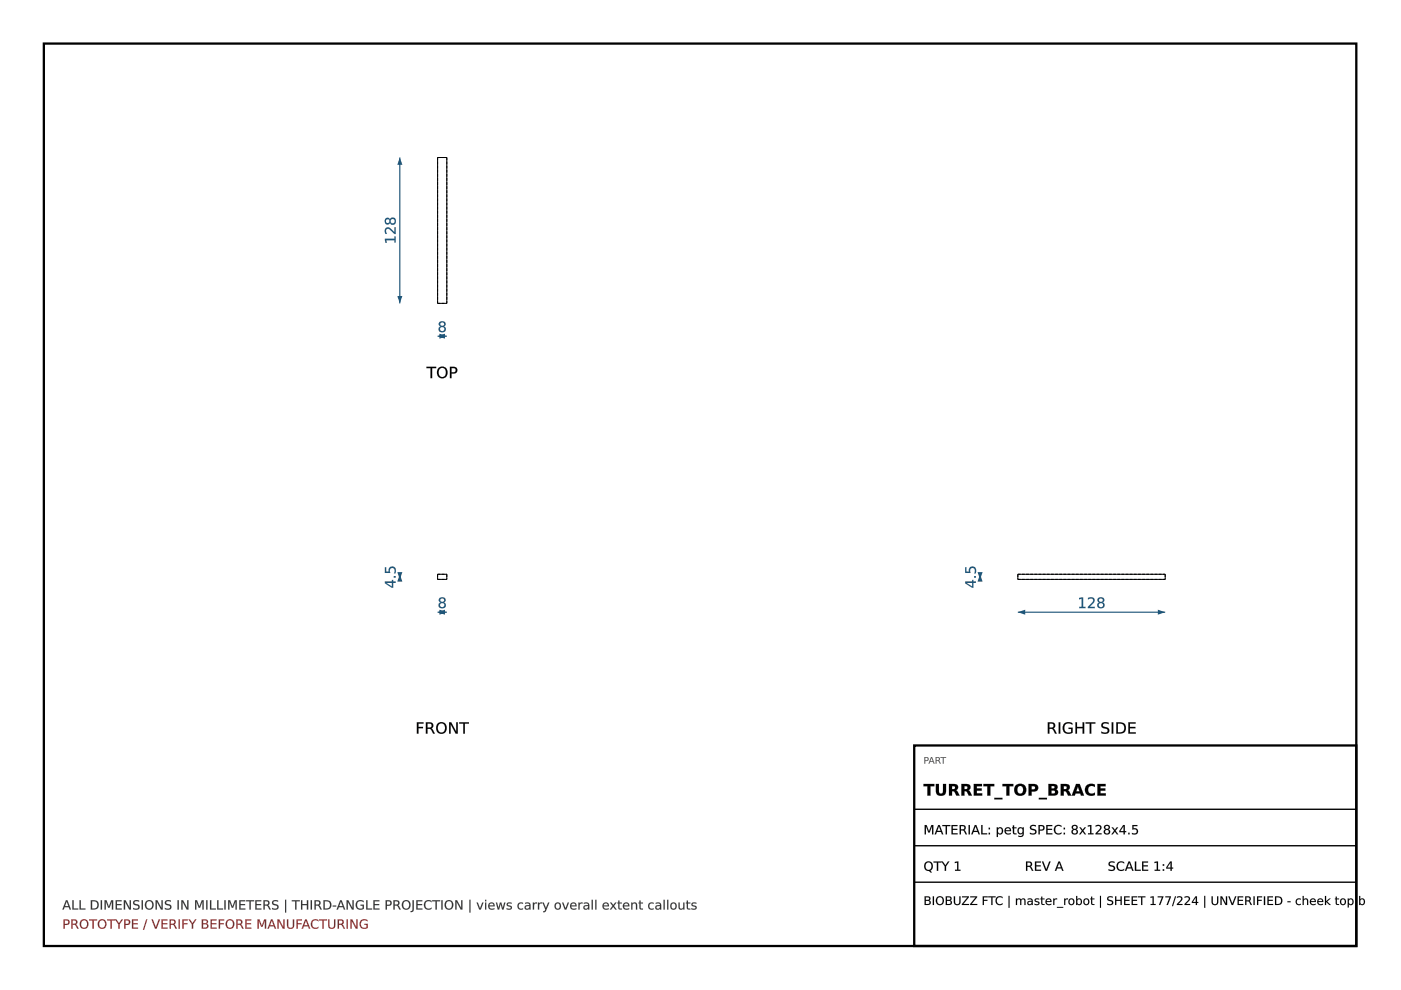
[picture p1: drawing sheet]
<svg xmlns="http://www.w3.org/2000/svg" width="297mm" height="210mm" viewBox="0 0 297 210" stroke-linecap="round" stroke-linejoin="round" font-family="sans-serif">
<path d="M9.3 9.2h278.3v191.4h-278.3z" fill="none" stroke="#000" stroke-width=".49"/>
<path d="M92.8 121.8h1.9v1h-1.9z" fill="none" stroke="#000" stroke-width=".21"/>
<path d="M92.8 121.8v1M92.8 121.8h1.9M92.8 122.8h1.9M94.7 121.8v1" fill="none" stroke="#000" stroke-width=".21" stroke-dasharray=".6 .3" stroke-linecap="butt"/>
<path d="M92.8 129.8h1.9" fill="none" stroke="#1a5276" stroke-width=".24"/>
<g fill="#1a5276">
<path d="M92.8 129.8l1.5-.5v1z"/>
<path d="M93.2 129.3l1.5 .5-1.5 .5z"/>
<path d="M93.3 128.3a.46 .46 0 0 0 .9 0 .46 .46 0 0 0-.9 0zM93.2 126.8a.7 .7 0 0 1 .9-.1 .7 .7 0 0 1 .3 .8l-.3 .2a.7 .7 0 0 1 .3 1.1 .7 .7 0 0 1-1.1 .1 .62 .62 0 0 1-.3-.6 .62 .62 0 0 1 .4-.6l-.3-.3zM93.3 127.2a.45 .45 0 0 0 .9 0 .45 .45 0 0 0-.9 0z"/>
<path d="M93.3 128.3a.45 .45 0 0 0 .9 0 .45 .45 0 0 0-.9 0zM93.3 128.3a.48 .48 0 0 1 .9 0 .48 .48 0 0 1-.9 0zM93.2 126.8a.71 .71 0 0 1 .9-.1 .71 .71 0 0 1 .3 .9l-.3 .1a.63 .63 0 0 1 .5 .7 .63 .63 0 0 1-.6 .6 .69 .69 0 0 1-1-.4 .69 .69 0 0 1 .4-.9 .53 .53 0 0 1-.4-.4 .53 .53 0 0 1 .2-.5zM93.2 126.8a.54 .54 0 0 0 .2 .9 .66 .66 0 0 0-.3 .9 .66 .66 0 0 0 .9 .3 .63 .63 0 0 0 .5-.5 .63 .63 0 0 0-.4-.7 .59 .59 0 0 0 .3-.8 .59 .59 0 0 0-.9-.2zM93.3 127.2a.4 .4 0 0 0 .8 0 .4 .4 0 0 0-.8 0zM93.3 127.3a.45 .45 0 0 1 .9 0 .45 .45 0 0 1-.9 0z"/>
</g>
<path d="M84.8 121.8v1" fill="none" stroke="#1a5276" stroke-width=".24"/>
<g fill="#1a5276">
<path d="M84.8 121.8l.5 1.5h-1.1z"/>
<path d="M84.2 121.3h1.1l-.5 1.5z"/>
<path d="M81.9 123.6l1.2 .8v-.8zM81.6 123.3h1.5v-.3h.3v.3h.5v.3h-.5v1h-.3l-1.5-.9zM83.5 122.1h.4v.4h-.4zM81.6 120.3h.3v.9h.5a.81 .81 0 0 1 .8-1.1 .81 .81 0 0 1 .7 1.2l-.1 .3h-.3a.61 .61 0 0 0 .1-.9 .61 .61 0 0 0-.9 0l.1 .8h-1.2z"/>
<path d="M81.9 123.6l1.2 .7v-.7zM81.8 123.6h1.3v.8zM81.6 123.3h1.5v-.3h.3v.3h.5v.3h-.5v1h-.3l-1.5-.9zM81.6 123.3v.4l1.5 .9h.3l-.1-1h.6v-.3h-.6l.1-.3h-.3v.3zM83.5 122.1h.4v.4h-.4zM83.5 122.1v.4h.4v-.4zM81.6 120.3h.3v.9h.5a.83 .83 0 0 1 .8-1.1 .83 .83 0 0 1 .7 1.2v.3h-.4a.59 .59 0 0 0 .1-.9 .59 .59 0 0 0-.9 0l.1 .8h-1.2zM81.6 120.3v1.2h1.2a.61 .61 0 0 1-.1-.9 .61 .61 0 0 1 .9 0 .61 .61 0 0 1 0 .8l-.1 .2h.3a.87 .87 0 0 0 0-1.2 .87 .87 0 0 0-1.2-.1l-.2 .4 .1 .5h-.6v-.9z"/>
</g>
<g fill="#000">
<path d="M88.4 153.1h1.4v.3h-1.1v.7h1v.3h-1v1.1h-.3zM90.3 153.1h.7a.67 .67 0 0 1 .8 .5 .67 .67 0 0 1-.3 .8l.7 1.1h-.4l-.4-.8-.4-.2h-.4v1h-.3zM90.6 153.4v.9h.4a.43 .43 0 0 0 .5-.5 .43 .43 0 0 0-.5-.4zM93 153.6a.95 .95 0 0 0-.1 1.2 .95 .95 0 0 0 1.1 .4 .96 .96 0 0 0 .4-1.2 .96 .96 0 0 0-1.2-.5zM92.4 154.3a1.2 1.2 0 0 1 2.4 0 1.2 1.2 0 0 1-2.4 0zM95.2 153.1h.5l1 2.1v-2.1h.4v2.4h-.5l-1.1-2v2h-.3zM97.4 153.1h2v.3h-.8v2.1h-.4v-2.1h-.8z"/>
<path d="M88.4 153.1h1.4v.3h-1.1v.7h1v.3h-1v1.2h-.3zM88.4 153.1v2.4h.3v-1.1h1v-.3h-1v-.7h1.1v-.3zM90.3 153.1h.7a.69 .69 0 0 1 .9 .5 .69 .69 0 0 1-.4 .8l.3 .3 .4 .9h-.4l-.5-1-.7-.1v1.1h-.3zM90.3 153.1v2.4h.3v-1l.7 .1 .5 .9h.4l-.5-.8-.3-.3a.65 .65 0 0 0 .4-.8 .65 .65 0 0 0-.8-.4zM90.6 153.4v.9l.4-.1a.41 .41 0 0 0 .5-.4 .41 .41 0 0 0-.5-.4zM90.6 153.4a.72 .72 0 0 1 .9 .2v.2a.42 .42 0 0 1-.5 .5h-.4zM93 153.6a.93 .93 0 0 0-.1 1.2 .93 .93 0 0 0 1.1 .4 .95 .95 0 0 0 .3-1.2 .95 .95 0 0 0-1.1-.5zM93 153.6a.85 .85 0 0 1 1.1-.1 .85 .85 0 0 1 .3 1.1 .79 .79 0 0 1-1 .7 .79 .79 0 0 1-.6-1zM92.4 154.3a1.22 1.22 0 0 1 2.4 0 1.22 1.22 0 0 1-2.4 0zM92.4 154.3a1.2 1.2 0 0 0 2.4 0 1.2 1.2 0 0 0-2.4 0zM95.2 153.1h.5l1 2.1v-2.1h.4v2.5h-.5l-1.1-2.1 .1 2.1h-.4zM95.2 153.1v2.4h.3l.1-2 1 2h.5v-2.4h-.4v2.1l-1-2.1zM97.4 153.1h2v.3h-.8v2.2h-.4v-2.2h-.8zM97.4 153.1v.3h.8v2.1h.4l-.1-2.1h.9v-.3z"/>
</g>
<path d="M92.8 33.4h1.9v30.9h-1.9z" fill="none" stroke="#000" stroke-width=".21"/>
<path d="M92.8 33.4v30.9M92.8 33.4h1.9M94.7 33.4v30.9M92.8 64.3h1.9" fill="none" stroke="#000" stroke-width=".21" stroke-dasharray=".6 .3" stroke-linecap="butt"/>
<path d="M92.8 71.3h1.9" fill="none" stroke="#1a5276" stroke-width=".24"/>
<g fill="#1a5276">
<path d="M92.8 71.3l1.5-.6v1.1z"/>
<path d="M93.2 70.7l1.5 .6-1.5 .5z"/>
<path d="M93.3 69.8a.46 .46 0 0 0 .9 0 .46 .46 0 0 0-.9 0zM93.2 68.3a.7 .7 0 0 1 .9-.1 .7 .7 0 0 1 .3 .8l-.3 .2a.7 .7 0 0 1 .3 1 .7 .7 0 0 1-1.1 .2 .62 .62 0 0 1-.3-.7 .62 .62 0 0 1 .4-.5l-.3-.3zM93.3 68.7a.45 .45 0 0 0 .9 0 .45 .45 0 0 0-.9 0z"/>
<path d="M93.3 69.8a.45 .45 0 0 0 .9 0 .45 .45 0 0 0-.9 0zM93.3 69.8a.48 .48 0 0 1 .9 0 .48 .48 0 0 1-.9 0zM93.2 68.3a.71 .71 0 0 1 .9-.1 .71 .71 0 0 1 .3 .8l-.3 .2a.63 .63 0 0 1 .5 .7 .63 .63 0 0 1-.6 .5 .69 .69 0 0 1-1-.3 .69 .69 0 0 1 .4-.9 .53 .53 0 0 1-.4-.4 .53 .53 0 0 1 .2-.5zM93.2 68.3a.54 .54 0 0 0 .2 .9 .66 .66 0 0 0-.3 .9 .66 .66 0 0 0 .9 .3 .63 .63 0 0 0 .5-.6 .63 .63 0 0 0-.4-.6 .59 .59 0 0 0 .3-.8 .59 .59 0 0 0-.9-.3zM93.3 68.7a.4 .4 0 0 0 .8 0 .4 .4 0 0 0-.8 0zM93.3 68.7a.45 .45 0 0 1 .9 0 .45 .45 0 0 1-.9 0z"/>
</g>
<path d="M84.8 33.4v30.9" fill="none" stroke="#1a5276" stroke-width=".24"/>
<g fill="#1a5276">
<path d="M84.8 33.4l.5 1.5h-1.1z"/>
<path d="M84.2 62.8h1.1l-.5 1.5z"/>
<path d="M81.6 50.6h2v-.5h.3v1.3h-.3v-.5h-1.7l.1 .6h-.3zM81.8 48.4a.97 .97 0 0 1 1.4 .4l.4 .4v-1h.3v1.4h-.3l-.5-.5a.99 .99 0 0 0-1.2-.5l-.1 .5 .2 .5h-.3l-.1-.6zM82.8 46.9a.46 .46 0 0 0 .9 0 .46 .46 0 0 0-.9 0zM81.7 46.4l.6-.2 .4 .4a.7 .7 0 0 1 1-.4 .7 .7 0 0 1 .2 1.1 .63 .63 0 0 1-.7 .4 .63 .63 0 0 1-.5-.5 .63 .63 0 0 1-1 .3 .63 .63 0 0 1-.1-1zM81.8 46.9a.41 .41 0 0 0 .8 0 .41 .41 0 0 0-.8 0z"/>
<path d="M81.6 50.6h2v-.5h.3v1.3h-.3v-.5h-1.7l.1 .6h-.3zM81.6 50.6l.1 .9h.3l-.1-.6h1.7v.5h.3v-1.3h-.3v.5zM81.7 48.4a1.2 1.2 0 0 1 1.7 .6l.2 .2v-1h.3v1.4a.61 .61 0 0 1-.8-.4 .98 .98 0 0 0-1.1-.6l-.2 .4 .2 .6a.63 .63 0 0 1-.5-.4 .63 .63 0 0 1 .1-.6zM81.8 48.4l-.2 .9 .1 .3h.3a.57 .57 0 0 1-.1-.9 .57 .57 0 0 1 .9 .1l.8 .8h.3v-1.4h-.3v1.1l-1.1-1-.5-.1zM82.8 46.9a.45 .45 0 0 0 .9 0 .45 .45 0 0 0-.9 0zM82.8 46.9a.48 .48 0 0 1 .9 0 .48 .48 0 0 1-.9 0zM81.7 46.4a.54 .54 0 0 1 .6-.2 .54 .54 0 0 1 .4 .4 .63 .63 0 0 1 .5-.5 .63 .63 0 0 1 .7 .4 .72 .72 0 0 1-.2 1.1 .72 .72 0 0 1-1-.4 .56 .56 0 0 1-.6 .4 .56 .56 0 0 1-.5-.5zM81.7 46.4a.65 .65 0 0 0-.1 .9 .65 .65 0 0 0 1 .1l.1-.2a.66 .66 0 0 0 1 .2 .66 .66 0 0 0 0-1 .66 .66 0 0 0-1 .2l-.4-.4zM81.8 46.9a.4 .4 0 0 0 .8 0 .4 .4 0 0 0-.8 0zM81.8 46.9a.42 .42 0 0 1 .8 0 .42 .42 0 0 1-.8 0z"/>
</g>
<g fill="#000">
<path d="M90.4 77.8h2.1v.2h-.9v2.2h-.3v-2.2h-.9zM93.2 78.3a.95 .95 0 0 0-.1 1.1 .95 .95 0 0 0 1.1 .4 .96 .96 0 0 0 .3-1.2 .96 .96 0 0 0-1.1-.5zM92.6 78.9a1.2 1.2 0 0 1 2.4 0 1.2 1.2 0 0 1-2.4 0zM95.7 78v.9h.4a.45 .45 0 0 0 .5-.4 .45 .45 0 0 0-.5-.5zM95.4 77.8h.7a.72 .72 0 0 1 .9 .7 .72 .72 0 0 1-.9 .7h-.4v1h-.3z"/>
<path d="M90.4 77.8h2.1v.3l-.9-.1v2.2h-.3v-2.2l-.9 .1zM90.4 77.8v.2h.9v2.2h.3v-2.2h.9v-.2zM93.2 78.3a.93 .93 0 0 0-.1 1.1 .93 .93 0 0 0 1.1 .4 .95 .95 0 0 0 .3-1.2 .95 .95 0 0 0-1.1-.5zM93.2 78.2a.85 .85 0 0 1 1.1 0 .85 .85 0 0 1 .2 1.1 .79 .79 0 0 1-.9 .7 .79 .79 0 0 1-.6-1zM92.5 78.9a1.25 1.25 0 0 1 2.5 0 1.25 1.25 0 0 1-2.5 0zM92.6 78.9a1.2 1.2 0 0 0 2.4 0 1.2 1.2 0 0 0-2.4 0zM95.7 78v.9h.4a.43 .43 0 0 0 .5-.4 .43 .43 0 0 0-.5-.4zM95.7 78h.4a.47 .47 0 0 1 .5 .5 .47 .47 0 0 1-.5 .5h-.4zM95.4 77.8h.7a.74 .74 0 0 1 .9 .7 .74 .74 0 0 1-.9 .7h-.4v1h-.3zM95.4 77.8v2.4h.3v-1a.85 .85 0 0 0 1.2-.9l-.3-.4z"/>
</g>
<path d="M215.8 121.8h31.2v1h-31.2z" fill="none" stroke="#000" stroke-width=".21"/>
<path d="M215.8 121.8v1M215.8 122.8h31.2M215.8 121.8h31.2M247 121.8v1" fill="none" stroke="#000" stroke-width=".21" stroke-dasharray=".6 .3" stroke-linecap="butt"/>
<path d="M215.8 129.8h31.2" fill="none" stroke="#1a5276" stroke-width=".24"/>
<g fill="#1a5276">
<path d="M215.8 129.8l1.6-.5v1z"/>
<path d="M245.5 129.3l1.5 .5-1.5 .5z"/>
<path d="M228.8 126.8l.8-.1v2h.5v.2h-1.3v-.2h.5v-1.7l-.5 .1zM230.7 126.8a.8 .8 0 0 1 1-.1 .8 .8 0 0 1 .3 1l-1 1h1.1v.2h-1.4v-.2l.4-.5a.97 .97 0 0 0 .6-1.2l-.5-.1-.5 .2zM232.9 128.3a.5 .5 0 0 0 1 0 .5 .5 0 0 0-1 0zM232.9 126.8a.7 .7 0 0 1 .9-.1 .7 .7 0 0 1 .2 .8l-.3 .2a.7 .7 0 0 1 .4 1.1 .7 .7 0 0 1-1.1 .1 .62 .62 0 0 1-.4-.6 .62 .62 0 0 1 .5-.6l-.4-.3zM233 127.2a.41 .41 0 0 0 .8 0 .41 .41 0 0 0-.8 0z"/>
<path d="M228.8 126.8l.9-.1-.1 2h.6v.2h-1.4v-.2h.5v-1.7l-.5 .1zM228.8 126.8v.3l.5-.2v1.8h-.5v.2h1.3v-.2h-.5v-2zM230.7 126.8a.81 .81 0 0 1 1.1-.1 .81 .81 0 0 1 .1 1.1l-.9 .9h1.1v.2h-1.4a.6 .6 0 0 1 .4-.7 .96 .96 0 0 0 .5-1.2l-.4-.1-.5 .2zM230.7 126.8v.3a.57 .57 0 0 1 .8-.2 .57 .57 0 0 1 0 .9l-.8 .9v.2h1.4v-.2h-1.1l.8-.9a.73 .73 0 0 0 .1-1 .73 .73 0 0 0-1-.1zM233 128.3a.45 .45 0 0 0 .8 0 .45 .45 0 0 0-.8 0zM232.9 128.3a.5 .5 0 0 1 1 0 .5 .5 0 0 1-1 0zM232.9 126.8a.71 .71 0 0 1 .9-.1 .71 .71 0 0 1 .2 .9l-.3 .1a.63 .63 0 0 1 .5 .7 .63 .63 0 0 1-.6 .6 .69 .69 0 0 1-.9-.4 .69 .69 0 0 1 .4-.9 .53 .53 0 0 1-.4-.4 .53 .53 0 0 1 .2-.5zM232.9 126.8a.54 .54 0 0 0 .2 .9 .66 .66 0 0 0-.4 .9 .66 .66 0 0 0 .9 .3 .63 .63 0 0 0 .6-.5 .63 .63 0 0 0-.5-.7 .59 .59 0 0 0 .4-.8 .59 .59 0 0 0-.9-.2zM233 127.2a.4 .4 0 0 0 .8 0 .4 .4 0 0 0-.8 0zM233 127.3a.43 .43 0 0 1 .8 0 .43 .43 0 0 1-.8 0z"/>
</g>
<path d="M207.8 121.8v1" fill="none" stroke="#1a5276" stroke-width=".24"/>
<g fill="#1a5276">
<path d="M207.8 121.8l.5 1.5h-1z"/>
<path d="M207.3 121.3h1l-.5 1.5z"/>
<path d="M204.9 123.6l1.2 .8v-.8zM204.6 123.3h1.5v-.3h.3v.3h.5v.3h-.5v1h-.3l-1.5-.9zM206.5 122.1h.4v.4h-.4zM204.6 120.3h.3v.9h.6a.81 .81 0 0 1 .7-1.1 .81 .81 0 0 1 .7 1.2v.3h-.3a.61 .61 0 0 0 0-.9 .61 .61 0 0 0-.9 0l.1 .8h-1.2z"/>
<path d="M204.9 123.6l1.2 .7v-.7zM204.9 123.6h1.2v.8zM204.6 123.3h1.5v-.3h.3v.3h.5v.3h-.5v1h-.3l-1.5-.9zM204.6 123.3v.4l1.5 .9h.3v-1h.5v-.3h-.5v-.3h-.3v.3zM206.5 122.1h.4v.4h-.4zM206.5 122.1v.4h.4v-.4zM204.6 120.3h.3v.9h.6a.83 .83 0 0 1 .8-1.1 .83 .83 0 0 1 .7 1.2l-.1 .3h-.4a.59 .59 0 0 0 .1-.9 .59 .59 0 0 0-.9 0l.1 .8h-1.2zM204.6 120.3v1.2h1.2a.61 .61 0 0 1-.1-.9 .61 .61 0 0 1 .9 0 .61 .61 0 0 1 0 .8v.2h.2a.87 .87 0 0 0 0-1.2 .87 .87 0 0 0-1.2-.1l-.2 .4 .1 .5h-.6v-.9z"/>
</g>
<g fill="#000">
<path d="M222.2 153.1h.7a.67 .67 0 0 1 .8 .5 .67 .67 0 0 1-.4 .8l.7 1.1h-.3l-.4-.8-.5-.2h-.3v1h-.3zM222.5 153.4v.9h.4a.43 .43 0 0 0 .5-.5 .43 .43 0 0 0-.5-.4zM224.5 153.1h.3v2.4h-.3zM225.6 153.4a1.51 1.51 0 0 1 1.8-.1v.4a.99 .99 0 0 0-1.4-.1 .99 .99 0 0 0-.2 1.3 .99 .99 0 0 0 1.3 .3v-.6h-.5v-.3h.8v1a1.3 1.3 0 0 1-1.8-.1 1.3 1.3 0 0 1 0-1.8zM228 153.1h.3v1h1.2v-1h.4v2.4h-.4v-1.1h-1.2v1.1h-.3zM230.2 153.1h2v.3h-.8v2.1h-.4v-2.1h-.8zM233.7 153.3l1-.2 .3 .1v.3a.82 .82 0 0 0-1.2 .3l.1 .2a1.3 1.3 0 0 1 1.3 .9 1.1 1.1 0 0 1-1.7 .5v-.3a.74 .74 0 0 0 .8 .3 .74 .74 0 0 0 .5-.6l-.1-.2a1.34 1.34 0 0 1-1.2-.8zM235.7 153.1h.3v2.4h-.3zM237 153.4v1.9a1 1 0 0 0 1.4-1 1 1 0 0 0-1.4-.9zM236.7 153.1h.7a1.21 1.21 0 0 1 1.3 1.2 1.21 1.21 0 0 1-1.3 1.2h-.7zM239.2 153.1h1.6v.3h-1.2v.7h1.1v.3h-1.1v.9h1.2v.2h-1.6z"/>
<path d="M222.1 153.1h.8a.69 .69 0 0 1 .8 .5 .69 .69 0 0 1-.4 .8l.3 .3 .5 .9h-.4l-.6-1-.6-.1v1.1h-.4zM222.2 153.1v2.4h.3v-1l.7 .1 .5 .9h.3l-.4-.8-.3-.3a.65 .65 0 0 0 .4-.8 .65 .65 0 0 0-.8-.4zM222.5 153.4v.9l.4-.1a.41 .41 0 0 0 .5-.4 .41 .41 0 0 0-.5-.4zM222.5 153.4a.72 .72 0 0 1 .9 .2v.2a.42 .42 0 0 1-.5 .5h-.4zM224.5 153.1h.3v2.5h-.3zM224.5 153.1v2.4h.3v-2.4zM225.6 153.4a1.5 1.5 0 0 1 1.8-.1v.4a.98 .98 0 0 0-1.4-.1 .98 .98 0 0 0-.2 1.3 .98 .98 0 0 0 1.3 .3v-.6h-.6v-.3h.9v1a1.32 1.32 0 0 1-1.8-.1 1.32 1.32 0 0 1 0-1.8zM225.6 153.4a1.29 1.29 0 0 0 0 1.8 1.29 1.29 0 0 0 1.8 .1v-1h-.8v.3l.5-.1v.7a.99 .99 0 0 1-1.3-.3 .99 .99 0 0 1 .2-1.3 .99 .99 0 0 1 1.4 .1v-.4a1.57 1.57 0 0 0-1.8 .1zM228 153.1h.4v1h1.1v-1h.4v2.5h-.4v-1.2h-1.2l.1 1.2h-.4zM228 153.1v2.4h.3v-1.1h1.3l-.1 1.1h.4v-2.4h-.4l.1 1h-1.3v-1zM230.2 153.1h2v.3h-.8v2.2h-.4v-2.2h-.8zM230.2 153.1v.3h.9l-.1 2.1h.4v-2.1h.8v-.3zM233.7 153.3l.4-.2 .8 .1h.2v.4a.87 .87 0 0 0-1.3 .2l.1 .2 .6 .2a.76 .76 0 0 1 .7 .9 .76 .76 0 0 1-1.1 .5l-.6-.1v-.4a.72 .72 0 0 0 .8 .3 .72 .72 0 0 0 .5-.6l-.4-.3a.72 .72 0 0 1-.8-.4 .72 .72 0 0 1 .1-.8zM233.7 153.3a.64 .64 0 0 0-.1 .7 .64 .64 0 0 0 .6 .4 .5 .5 0 0 1 .7 .6 .5 .5 0 0 1-.8 .3l-.6-.2v.3a1.09 1.09 0 0 0 1.7-.5 .82 .82 0 0 0-.9-.7l-.3-.1a.44 .44 0 0 1-.1-.6 .44 .44 0 0 1 .6-.1l.6 .1-.1-.3h-.3zM235.7 153.1h.3v2.5h-.3zM235.7 153.1v2.4h.3v-2.4zM237 153.4v1.9a.98 .98 0 0 0 1.4-1 .98 .98 0 0 0-1.4-.9zM237 153.4a1.01 1.01 0 0 1 1.4 .9 1.01 1.01 0 0 1-1.4 1zM236.7 153.1a1.7 1.7 0 0 1 2 .7 1.21 1.21 0 0 1-.1 1.3 1.21 1.21 0 0 1-1.2 .5h-.7zM236.7 153.1v2.4h.7a1.19 1.19 0 0 0 1.3-1.2 1.19 1.19 0 0 0-1.3-1.1zM239.2 153.1h1.6v.3h-1.2v.7h1.1v.3h-1.1v.9h1.2v.3h-1.6zM239.2 153.1v2.4h1.6v-.2h-1.3v-.9h1.2v-.3h-1.2v-.7h1.3v-.3z"/>
</g>
<g fill="#333">
<path d="M14.1 191.1l-.3 1h.7zM14 190.9h.3l.8 1.9h-.3l-.2-.5h-.9l-.2 .5h-.3zM15.3 190.9h.3v1.7h1v.2h-1.3zM16.9 190.9h.2v1.7h1v.2h-1.2zM19.5 191.1v1.5a.82 .82 0 0 0 1.1-.7 .82 .82 0 0 0-1.1-.8zM19.3 190.9h.5a.99 .99 0 0 1 1.1 1 .99 .99 0 0 1-1.1 .9h-.5zM21.4 190.9h.2v1.9h-.2zM22.2 190.9h.4l.5 1.3 .5-1.3h.4v1.9h-.3v-1.7l-.5 1.4h-.3l-.5-1.4v1.7h-.2zM24.5 190.9h1.3v.2h-1v.6h.9v.2h-.9v.7h1v.2h-1.3zM26.3 190.9h.3l.9 1.6v-1.6h.3v1.9h-.4l-.9-1.6v1.6h-.2zM28.4 191l.8-.1h.3v.3a.51 .51 0 0 0-.6-.2 .51 .51 0 0 0-.3 .6 .96 .96 0 0 1 1 .9 1 1 0 0 1-1.4 .3v-.3a.64 .64 0 0 0 1.1-.3l-.1-.1a.97 .97 0 0 1-1-.9zM30 190.9h.3v1.9h-.3zM31.2 191.3a.78 .78 0 0 0-.1 .9 .78 .78 0 0 0 .9 .4 .76 .76 0 0 0 .3-1.1 .76 .76 0 0 0-1.1-.2zM30.7 191.8a.99 .99 0 0 1 1.9 0 .99 .99 0 0 1-1.9 0zM33 190.9h.4l.8 1.6v-1.6h.3v1.9h-.4l-.8-1.6v1.6h-.3zM35.1 191l.8-.1h.3v.3a.51 .51 0 0 0-.6-.2 .51 .51 0 0 0-.3 .6 .96 .96 0 0 1 1 .9 1 1 0 0 1-1.3 .3v-.3a.64 .64 0 0 0 1-.3v-.1a.97 .97 0 0 1-1-.9zM37.6 190.9h.3v1.9h-.3zM38.4 190.9h.4l.9 1.6v-1.6h.3v1.9h-.4l-.9-1.6v1.6h-.3zM41.4 190.9h.4l.5 1.3 .5-1.3h.4v1.9h-.3v-1.7l-.5 1.4h-.3l-.5-1.4v1.7h-.2zM43.7 190.9h.3v1.9h-.3zM44.5 190.9h.3v1.7h1v.2h-1.3zM46 190.9h.3v1.7h1v.2h-1.3zM47.6 190.9h.2v1.9h-.2zM48.4 190.9h.4l.5 1.3 .5-1.3h.4v1.9h-.3v-1.7l-.5 1.4h-.2l-.6-1.4v1.7h-.2zM50.7 190.9h1.3v.2h-1v.6h1v.2h-1v.7h1v.2h-1.3zM52.2 190.9h1.7v.2h-.7v1.7h-.3v-1.7h-.7zM54.1 190.9h1.3v.2h-1v.6h.9v.2h-.9v.7h1v.2h-1.3zM55.9 190.9h.6a.55 .55 0 0 1 .6 .3 .55 .55 0 0 1-.3 .7l.6 .9h-.3l-.3-.6-.4-.2h-.3v.8h-.2zM56.1 191.1v.7h.4a.35 .35 0 0 0 .4-.4 .35 .35 0 0 0-.4-.3zM57.9 191l.8-.1h.3v.3a.51 .51 0 0 0-.7-.2 .51 .51 0 0 0-.3 .6 .96 .96 0 0 1 1 .9 1 1 0 0 1-1.3 .3v-.3a.64 .64 0 0 0 1.1-.3l-.1-.1a.97 .97 0 0 1-1-.9zM60.4 190.8h.3v2.7h-.3zM61.9 190.9h1.7v.2h-.7v1.7h-.3v-1.7h-.7zM63.8 190.9h.3v.8h1v-.8h.2v1.9h-.2v-.9h-1v.9h-.3zM65.9 190.9h.2v1.9h-.2zM66.7 190.9h.6a.55 .55 0 0 1 .6 .3 .55 .55 0 0 1-.3 .7l.6 .9h-.3l-.3-.6-.4-.2h-.2v.8h-.3zM67 191.1v.7h.3a.35 .35 0 0 0 .4-.4 .35 .35 0 0 0-.4-.3zM68.9 191.1v1.5a.82 .82 0 0 0 1.1-.7 .82 .82 0 0 0-1.1-.8zM68.6 190.9h.5a.99 .99 0 0 1 1.2 1 .99 .99 0 0 1-1.2 .9h-.5zM70.6 192h.7v.2h-.7zM72.3 191.1l-.4 1h.7zM72.1 190.9h.3l.8 1.9h-.3l-.2-.5h-.9l-.2 .5h-.2zM73.5 190.9h.3l.9 1.6v-1.6h.3v1.9h-.4l-.9-1.6v1.6h-.2zM75.7 191.1l.4-.2 .5-.1 .5 .2v.3a.81 .81 0 0 0-1.1-.1 .81 .81 0 0 0-.2 1.1 .81 .81 0 0 0 1.1 .3v-.6h-.5v-.2h.8v.9a1.07 1.07 0 0 1-1.5-.1 1.07 1.07 0 0 1 0-1.5zM77.6 190.9h.3v1.7h1v.2h-1.3zM79.2 190.9h1.2v.2h-1v.6h1v.2h-1v.7h1.1v.2h-1.3zM82 191.1v.7h.4a.37 .37 0 0 0 .4-.3 .37 .37 0 0 0-.4-.4zM81.8 190.9h.6a.6 .6 0 0 1 .7 .6 .6 .6 0 0 1-.7 .6h-.4v.7h-.2zM83.4 190.9h.6a.55 .55 0 0 1 .7 .3 .55 .55 0 0 1-.3 .7l.6 .9h-.3l-.4-.6-.3-.2h-.3v.8h-.3zM83.7 191.1v.7h.3a.35 .35 0 0 0 .4-.4 .35 .35 0 0 0-.4-.3zM85.7 191.3a.78 .78 0 0 0-.2 .9 .78 .78 0 0 0 1 .4 .76 .76 0 0 0 .2-1.1 .76 .76 0 0 0-1-.2zM85.1 191.8a1 1 0 0 1 2 0 1 1 0 0 1-2 0zM87.5 190.9h.2v2l-.2 .4-.4 .1v-.2l.3-.3zM88.3 190.9h1.2v.2h-1v.6h1v.2h-1v.7h1.1v.2h-1.3zM90.1 191.1l.5-.2 .4-.1 .5 .2v.3a.78 .78 0 0 0-1.1 0 .78 .78 0 0 0 0 1.1 .78 .78 0 0 0 1.1 0v.3a1.04 1.04 0 0 1-1.4-.2 1.04 1.04 0 0 1 0-1.4zM91.6 190.9h1.7v.2h-.7v1.7h-.3v-1.7h-.7zM93.6 190.9h.2v1.9h-.2zM94.7 191.3a.78 .78 0 0 0-.1 .9 .78 .78 0 0 0 .9 .4 .76 .76 0 0 0 .3-1.1 .76 .76 0 0 0-1.1-.2zM94.2 191.8a1 1 0 0 1 2 0 1 1 0 0 1-2 0zM96.5 190.9h.4l.9 1.6v-1.6h.2v1.9h-.3l-.9-1.6v1.6h-.3zM99.5 190.8h.3v2.7h-.3zM101 191.4h.3l.5 1.2 .4-1.2h.3l-.6 1.4h-.3zM102.8 191.4h.3v1.4h-.3zM102.8 190.8h.3v.3h-.3zM103.7 191.5a.69 .69 0 0 1 .8-.1 .69 .69 0 0 1 .4 .8h-1.1a.67 .67 0 0 0 1 .3v.3a.84 .84 0 0 1-1.1-.1 .84 .84 0 0 1 0-1.2zM103.9 191.7l-.1 .3h.8l-.2-.4zM105.1 191.4h.3l.3 1.1 .3-1.1h.3l.3 1.1 .3-1.1h.2l-.3 1.4h-.3l-.4-1.2-.3 1.2h-.3zM107.6 191.4h.8l.1 .2a.41 .41 0 0 0-.5-.1 .41 .41 0 0 0-.3 .4 .61 .61 0 0 1 .6 .2 .61 .61 0 0 1 .1 .7h-.8h-.2v-.3a.53 .53 0 0 0 .9-.1l-.1-.1a.6 .6 0 0 1-.6-.2 .6 .6 0 0 1 0-.7zM109.9 191.5l.7-.2 .3 .1v.3a.58 .58 0 0 0-.8 0 .58 .58 0 0 0 0 .8 .58 .58 0 0 0 .8 .1v.2a.8 .8 0 0 1-1.1-.2 .8 .8 0 0 1 .1-1.1zM111.6 192.2l-.1 .1a.36 .36 0 0 0 .3 .4 .36 .36 0 0 0 .4-.3v-.3zM111.3 191.4a.73 .73 0 0 1 1.2 .6v.8h-.3v-.2a.53 .53 0 0 1-.6 .3 .53 .53 0 0 1-.4-.6 .53 .53 0 0 1 .7-.4h.3a.53 .53 0 0 0-.3-.4 .53 .53 0 0 0-.6 .2zM113 191.4h.2v.2l.2-.2 .5-.1v.3a.44 .44 0 0 0-.5 0 .44 .44 0 0 0-.2 .5v.7h-.2zM114.1 191.4h.2v.2l.2-.2 .4-.1v.3a.44 .44 0 0 0-.4 0 .44 .44 0 0 0-.2 .5v.7h-.2zM115 191.4h.3l.4 1.1 .5-1.1h.3l-.8 1.8-.2 .2h-.4v-.2h.4l.1-.4zM117.9 191.7a.5 .5 0 0 0 0 .7 .5 .5 0 0 0 .7 0 .51 .51 0 0 0 0-.6 .51 .51 0 0 0-.7-.1zM117.5 192.1a.75 .75 0 0 1 1.5 0 .75 .75 0 0 1-1.5 0zM119.2 191.4h.2l.5 1.2 .5-1.2h.2l-.5 1.4h-.4zM121.1 191.5a.69 .69 0 0 1 .8-.1 .69 .69 0 0 1 .3 .8h-1.1a.67 .67 0 0 0 1.1 .3v.3a.84 .84 0 0 1-1.1-.1 .84 .84 0 0 1 0-1.2zM121.3 191.7l-.2 .3h.9l-.2-.4zM122.6 191.4h.3v.2l.2-.2 .4-.1v.3a.44 .44 0 0 0-.4 0 .44 .44 0 0 0-.2 .5v.7h-.3zM124 192.2v.1a.36 .36 0 0 0 .2 .4 .36 .36 0 0 0 .5-.3v-.3zM123.8 191.4a.73 .73 0 0 1 1.1 .6v.8h-.2v-.2a.53 .53 0 0 1-.7 .3 .53 .53 0 0 1-.3-.6 .53 .53 0 0 1 .7-.4h.3a.53 .53 0 0 0-.4-.4 .53 .53 0 0 0-.5 .2zM125.4 190.8h.3v2h-.3zM126.2 190.8h.3v2h-.3zM127.9 191.5a.69 .69 0 0 1 .9-.1 .69 .69 0 0 1 .3 .8h-1.1a.67 .67 0 0 0 1.1 .3v.3a.84 .84 0 0 1-1.2-.1 .84 .84 0 0 1 0-1.2zM128.1 191.7l-.1 .3h.9l-.3-.4zM129.3 191.4h.3l.4 .5 .4-.5h.3l-.5 .7 .5 .7h-.2l-.5-.5-.4 .5h-.3l.6-.7zM131.1 190.9h.2v.5h.5v.2h-.5v.9l.5 .1v.2h-.5l-.2-.2v-1h-.2v-.2h.2zM132.3 191.5a.69 .69 0 0 1 .8-.1 .69 .69 0 0 1 .3 .8h-1.1a.67 .67 0 0 0 1.1 .3v.3a.84 .84 0 0 1-1.1-.1 .84 .84 0 0 1 0-1.2zM132.5 191.7l-.2 .3h.9l-.2-.4zM133.8 191.4h.3v.2a.54 .54 0 0 1 .6-.2 .54 .54 0 0 1 .4 .6v.8h-.3v-.8a.39 .39 0 0 0-.4-.5 .39 .39 0 0 0-.3 .5v.8h-.3zM135.6 190.9h.2v.5h.5v.2h-.5v.9l.5 .1v.2h-.5l-.2-.2v-1h-.2v-.2h.2zM137.6 191.5l.7-.2 .3 .1v.3a.58 .58 0 0 0-.8 0 .58 .58 0 0 0 0 .8 .58 .58 0 0 0 .8 .1v.2a.8 .8 0 0 1-1.1-.2 .8 .8 0 0 1 .1-1.1zM139.3 192.2l-.1 .1a.36 .36 0 0 0 .3 .4 .36 .36 0 0 0 .4-.3v-.3zM139 191.4a.73 .73 0 0 1 1.2 .6v.8h-.3v-.2a.53 .53 0 0 1-.6 .3 .53 .53 0 0 1-.4-.6 .53 .53 0 0 1 .7-.4h.3a.53 .53 0 0 0-.3-.4 .53 .53 0 0 0-.6 .2zM140.7 190.8h.2v2h-.2zM141.5 190.8h.2v2h-.2zM142.5 191.7a.5 .5 0 0 0-.1 .7 .5 .5 0 0 0 .8 0 .51 .51 0 0 0-.1-.6 .51 .51 0 0 0-.6-.1zM142 192.1a.75 .75 0 0 1 1.5 0 .75 .75 0 0 1-1.5 0zM143.9 191.4h.2v.9a.39 .39 0 0 0 .4 .4 .39 .39 0 0 0 .4-.5v-.8h.2v1.4h-.2v-.2a.54 .54 0 0 1-.7 .3 .54 .54 0 0 1-.3-.6zM145.6 190.9h.3v.5h.5v.2h-.5v.9l.5 .1v.2h-.5l-.3-.2v-1h-.2v-.2h.2zM146.7 191.4h.8l.1 .2a.41 .41 0 0 0-.4-.1 .41 .41 0 0 0-.3 .4 .61 .61 0 0 1 .6 .2 .61 .61 0 0 1 .1 .7h-.9h-.1v-.3a.53 .53 0 0 0 .9-.1l-.1-.1a.6 .6 0 0 1-.6-.2 .6 .6 0 0 1-.1-.7z"/>
<path d="M14.1 191.1l-.3 1h.7zM14.1 191.1l.4 1h-.7zM14 190.9h.3l.8 2h-.3l-.2-.6h-.9l-.2 .6h-.3zM14 190.9l-.8 1.9h.3l.2-.5h.9l.2 .5h.3l-.8-1.9zM15.3 190.9h.3v1.7h1v.3h-1.3zM15.3 190.9v1.9h1.3v-.2h-1v-1.7zM16.9 190.9h.2v1.7h1v.3h-1.2zM16.9 190.9v1.9h1.2v-.2h-1v-1.7zM19.5 191.1v1.5a.81 .81 0 0 0 1.1-.7 .81 .81 0 0 0-1.1-.8zM19.5 191.1a.83 .83 0 0 1 1.2 .8 .83 .83 0 0 1-1.2 .7zM19.2 190.9h.6a1.01 1.01 0 0 1 1.1 1 1.01 1.01 0 0 1-1.1 1h-.6zM19.3 190.9v1.9h.5a.98 .98 0 0 0 1.1-.9 .98 .98 0 0 0-1.1-1zM21.3 190.9h.3v2h-.3zM21.4 190.9v1.9h.2v-1.9zM22.2 190.9h.4l.5 1.3 .5-1.3h.4v2h-.3v-1.8l-.5 1.4h-.3l-.5-1.4v1.8h-.2zM22.2 190.9v1.9h.2v-1.7l.5 1.4h.3l.5-1.4v1.7h.3v-1.9h-.4l-.5 1.4-.5-1.4zM24.5 190.9h1.3v.2h-1v.6h1v.2h-1v.7h1v.3h-1.3zM24.5 190.9v1.9h1.3v-.2h-1v-.7h.9v-.2h-.9v-.6h1v-.2zM26.2 190.9h.4l.9 1.6v-1.6h.3v2h-.4l-.9-1.7v1.7h-.3zM26.3 190.9v1.9h.2v-1.6l.9 1.6h.4v-1.9h-.3v1.6l-.9-1.6zM28.4 191l.3-.2a.51 .51 0 0 1 .8 .4 .5 .5 0 0 0-.6-.2 .5 .5 0 0 0-.3 .6l.4 .1a.62 .62 0 0 1 .6 .8 .62 .62 0 0 1-.9 .4l-.5-.1v-.3a.63 .63 0 0 0 1.1-.3l-.4-.2a.59 .59 0 0 1-.6-.3 .59 .59 0 0 1 .1-.7zM28.4 191a.53 .53 0 0 0-.1 .6 .53 .53 0 0 0 .5 .3 .42 .42 0 0 1 .5 .5 .42 .42 0 0 1-.6 .3l-.5-.2v.2a.83 .83 0 0 0 .9 .1 .83 .83 0 0 0 .5-.7l-.3-.3-.7-.2a.52 .52 0 0 1 .3-.6 .52 .52 0 0 1 .6 .2v-.3h-.3zM30 190.9h.3v2h-.3zM30 190.9v1.9h.3v-1.9zM31.2 191.3a.77 .77 0 0 0-.1 .9 .77 .77 0 0 0 .9 .4 .75 .75 0 0 0 .2-1.1 .75 .75 0 0 0-1-.2zM31.2 191.3a.78 .78 0 0 1 1.1 .4 .78 .78 0 0 1-.7 1 .85 .85 0 0 1-.4-1.4zM30.6 191.8a1.05 1.05 0 0 1 2.1 0 1.05 1.05 0 0 1-2.1 0zM30.7 191.8a.98 .98 0 0 0 1.9 0 .98 .98 0 0 0-1.9 0zM33 190.9h.4l.8 1.6v-1.6h.3v2h-.4l-.8-1.7v1.7h-.3zM33 190.9v1.9h.3v-1.6l.8 1.6h.4v-1.9h-.3v1.6l-.8-1.6zM35.1 191l.3-.2a.51 .51 0 0 1 .8 .4 .5 .5 0 0 0-.6-.2 .5 .5 0 0 0-.3 .6l.5 .1a.62 .62 0 0 1 .5 .8 .62 .62 0 0 1-.9 .4l-.5-.1v-.3a.63 .63 0 0 0 1.1-.3l-.3-.2a.59 .59 0 0 1-.7-.3 .59 .59 0 0 1 .1-.7zM35.1 191a.53 .53 0 0 0-.1 .6 .53 .53 0 0 0 .5 .3 .42 .42 0 0 1 .6 .5 .42 .42 0 0 1-.7 .3l-.4-.2v.2a.83 .83 0 0 0 .8 .1 .83 .83 0 0 0 .5-.7l-.2-.3-.8-.2a.52 .52 0 0 1 .3-.6 .52 .52 0 0 1 .6 .2v-.3h-.3zM37.6 190.9h.3v2h-.3zM37.6 190.9v1.9h.3v-1.9zM38.4 190.9h.4l.9 1.6v-1.6h.3v2h-.4l-.9-1.7v1.7h-.3zM38.4 190.9v1.9h.3v-1.6l.9 1.6h.4v-1.9h-.3v1.6l-.9-1.6zM41.3 190.9h.5l.5 1.3 .5-1.3h.4v2h-.3v-1.8l-.5 1.4h-.3l-.5-1.4v1.8h-.3zM41.4 190.9v1.9h.2v-1.7l.5 1.4h.3l.5-1.4v1.7h.3v-1.9h-.4l-.5 1.4-.5-1.4zM43.7 190.9h.3v2h-.3zM43.7 190.9v1.9h.3v-1.9zM44.5 190.9h.3v1.7h1v.3h-1.3zM44.5 190.9v1.9h1.3v-.2h-1v-1.7zM46 190.9h.3v1.7h1v.3h-1.3zM46 190.9v1.9h1.3v-.2h-1v-1.7zM47.6 190.9h.3v2h-.3zM47.6 190.9v1.9h.2v-1.9zM48.4 190.9h.4l.5 1.3 .5-1.3h.4v2h-.3v-1.8l-.5 1.4h-.3l-.5-1.4 .1 1.8h-.3zM48.4 190.9v1.9h.2v-1.7l.6 1.4h.2l.5-1.4v1.7h.3v-1.9h-.4l-.5 1.4-.5-1.4zM50.7 190.9h1.3v.2h-1v.6h1v.2h-1v.7h1v.3h-1.3zM50.7 190.9v1.9h1.3v-.2h-1v-.7h1v-.2h-1v-.6h1v-.2zM52.2 190.9h1.7v.2h-.7v1.8h-.3v-1.8h-.7zM52.2 190.9v.2h.7v1.7h.3l-.1-1.7h.8v-.2zM54.1 190.9h1.3v.2h-1v.6h1v.2h-1v.7h1v.3h-1.3zM54.1 190.9v1.9h1.3v-.2h-1v-.7h.9v-.2h-.9v-.6h1v-.2zM55.8 190.9h.7a.57 .57 0 0 1 .6 .3 .57 .57 0 0 1-.3 .7l.6 1h-.3l-.4-.8-.6-.1v.9h-.3zM55.9 190.9v1.9h.2v-.8l.6 .1 .4 .7h.3l-.6-.9a.54 .54 0 0 0 .3-.6 .54 .54 0 0 0-.6-.4zM56.1 191.1v.7h.4a.34 .34 0 0 0 .3-.4 .34 .34 0 0 0-.3-.3zM56.1 191.1h.4a.37 .37 0 0 1 .4 .3 .37 .37 0 0 1-.4 .4h-.4zM57.8 191l.4-.2a.51 .51 0 0 1 .8 .4h-.1a.5 .5 0 0 0-.6-.2 .5 .5 0 0 0-.3 .6l.5 .1a.62 .62 0 0 1 .6 .8 .62 .62 0 0 1-.9 .4l-.5-.1v-.3a.63 .63 0 0 0 1.1-.3l-.4-.2a.59 .59 0 0 1-.7-.3 .59 .59 0 0 1 .1-.7zM57.9 191a.53 .53 0 0 0-.2 .6 .53 .53 0 0 0 .5 .3 .42 .42 0 0 1 .6 .5 .42 .42 0 0 1-.6 .3l-.5-.2v.2a.83 .83 0 0 0 .9 .1 .83 .83 0 0 0 .4-.7l-.2-.3-.8-.2a.52 .52 0 0 1 .3-.6 .52 .52 0 0 1 .7 .2v-.3h-.3zM60.4 190.8h.3v2.7h-.3zM60.4 190.8v2.7h.3v-2.7zM61.9 190.9h1.7v.2h-.7v1.8h-.3v-1.8h-.7zM61.9 190.9v.2h.7v1.7h.3l-.1-1.7h.8v-.2zM63.8 190.9h.3v.8h1v-.8h.3v2h-.3v-1h-1v1h-.3zM63.8 190.9v1.9h.3v-.9h1v.9h.2v-1.9h-.2v.8h-1v-.8zM65.9 190.9h.3v2h-.3zM65.9 190.9v1.9h.2v-1.9zM66.7 190.9h.6a.57 .57 0 0 1 .7 .3 .57 .57 0 0 1-.4 .7l.7 1h-.4l-.4-.8-.5-.1v.9h-.3zM66.7 190.9v1.9h.3l-.1-.8 .6 .1 .4 .7h.3l-.6-.9a.54 .54 0 0 0 .3-.6 .54 .54 0 0 0-.6-.4zM67 191.1v.7h.3a.34 .34 0 0 0 .4-.4 .34 .34 0 0 0-.4-.3zM66.9 191.1h.4a.37 .37 0 0 1 .4 .3 .37 .37 0 0 1-.4 .4h-.4zM68.9 191.1v1.5a.81 .81 0 0 0 1.1-.7 .81 .81 0 0 0-1.1-.8zM68.8 191.1a.83 .83 0 0 1 1.2 .8 .83 .83 0 0 1-1.2 .7zM68.6 190.9h.5a1.01 1.01 0 0 1 1.2 1 1.01 1.01 0 0 1-1.2 1h-.5zM68.6 190.9v1.9h.5a.98 .98 0 0 0 1.1-.9 .98 .98 0 0 0-1.1-1zM70.5 192h.8v.2h-.8zM70.6 192v.2h.7v-.2zM72.3 191.1l-.4 1h.7zM72.3 191.1l.4 1h-.8zM72.1 190.9h.3l.8 2h-.3l-.2-.6h-.9l-.1 .6h-.4zM72.1 190.9l-.7 1.9h.2l.2-.5h.9l.2 .5h.3l-.8-1.9zM73.5 190.9h.4l.8 1.6v-1.6h.3v2h-.4l-.9-1.7 .1 1.7h-.3zM73.5 190.9v1.9h.2l.1-1.6 .8 1.6h.4v-1.9h-.3v1.6l-.9-1.6zM75.7 191.1a1.24 1.24 0 0 1 1.4-.1v.3a.8 .8 0 0 0-1.1-.1 .8 .8 0 0 0-.2 1.1 .8 .8 0 0 0 1.1 .3v-.6h-.5v-.2h.8v.9a1.09 1.09 0 0 1-1.5-.1 1.09 1.09 0 0 1 0-1.5zM75.7 191.1a1.06 1.06 0 0 0 0 1.5 1.06 1.06 0 0 0 1.4 .1l.1-.9h-.8v.2h.5v.6a.82 .82 0 0 1-1.1-.3 .82 .82 0 0 1 .2-1.1 .82 .82 0 0 1 1.1 .1v-.3a1.29 1.29 0 0 0-1.4 .1zM77.6 190.9h.3v1.7h1v.3h-1.3zM77.6 190.9v1.9h1.3v-.2h-1v-1.7zM79.2 190.9h1.2v.2h-1v.6h1v.2h-1v.7h1.1v.3h-1.3zM79.2 190.9v1.9h1.3v-.2h-1.1v-.7h1v-.2h-1v-.6h1v-.2zM82 191.1v.7h.4a.36 .36 0 0 0 .4-.3 .36 .36 0 0 0-.4-.4zM82 191.1h.4a.38 .38 0 0 1 .4 .4 .38 .38 0 0 1-.4 .3h-.4zM81.8 190.9h.6a.61 .61 0 0 1 .7 .6 .61 .61 0 0 1-.7 .6h-.4v.8h-.2zM81.8 190.9v1.9h.2v-.8a.67 .67 0 0 0 .9-.1 .67 .67 0 0 0 0-.9zM83.4 190.9h.6a.57 .57 0 0 1 .7 .3 .57 .57 0 0 1-.3 .7l.6 1h-.3l-.5-.8-.5-.1v.9h-.3zM83.4 190.9v1.9h.3v-.8l.5 .1 .5 .7h.3l-.7-.9a.54 .54 0 0 0 .4-.6 .54 .54 0 0 0-.7-.4zM83.7 191.1v.7h.3a.34 .34 0 0 0 .4-.4 .34 .34 0 0 0-.4-.3zM83.7 191.1h.3a.37 .37 0 0 1 .4 .3 .37 .37 0 0 1-.4 .4h-.3zM85.7 191.3a.77 .77 0 0 0-.2 .9 .77 .77 0 0 0 1 .4 .75 .75 0 0 0 .2-1.1 .75 .75 0 0 0-1-.2zM85.6 191.3a.78 .78 0 0 1 1.2 .4 .78 .78 0 0 1-.7 1 .85 .85 0 0 1-.5-1.4zM85.1 191.8a1.01 1.01 0 0 1 2 0 1.01 1.01 0 0 1-2 0zM85.1 191.8a1 1 0 0 0 2 0 1 1 0 0 0-2 0zM87.4 190.9h.3v1.8a.56 .56 0 0 1-.7 .7v-.3l.4-.2zM87.5 190.9v2l-.2 .3h-.2v.2l.4-.1 .2-.4v-2zM88.3 190.9h1.2v.2h-1v.6h1v.2h-1v.7h1.1v.3h-1.3zM88.3 190.9v1.9h1.3v-.2h-1.1v-.7h1v-.2h-1v-.6h1v-.2zM90.1 191.1a1.11 1.11 0 0 1 1.4-.1v.3a.76 .76 0 0 0-1.1 0 .76 .76 0 0 0 0 1.1 .76 .76 0 0 0 1.1 0 .59 .59 0 0 1-.9 .5 1.1 1.1 0 0 1-.5-1.8zM90.2 191.1a1.03 1.03 0 0 0-.1 1.4 1.03 1.03 0 0 0 1.4 .2v-.3a.78 .78 0 0 1-1.1 0 .78 .78 0 0 1 0-1.1 .78 .78 0 0 1 1.1 0v-.3a1.14 1.14 0 0 0-1.3 .1zM91.6 190.9h1.7v.2h-.7v1.8h-.3v-1.8h-.7zM91.6 190.9v.2h.7v1.7h.3v-1.7h.7v-.2zM93.6 190.9h.3v2h-.3zM93.6 190.9v1.9h.2v-1.9zM94.7 191.3a.77 .77 0 0 0-.1 .9 .77 .77 0 0 0 .9 .4 .75 .75 0 0 0 .3-1.1 .75 .75 0 0 0-1.1-.2zM94.7 191.3a.78 .78 0 0 1 1.2 .4 .78 .78 0 0 1-.7 1 .85 .85 0 0 1-.5-1.4zM94.2 191.8a1.01 1.01 0 0 1 2 0 1.01 1.01 0 0 1-2 0zM94.2 191.8a1 1 0 0 0 2 0 1 1 0 0 0-2 0zM96.5 190.9h.4l.9 1.6v-1.6h.3v2h-.4l-.9-1.7v1.7h-.3zM96.5 190.9v1.9h.3v-1.6l.9 1.6h.3v-1.9h-.2v1.6l-.9-1.6zM99.5 190.8h.3v2.7h-.3zM99.5 190.8v2.7h.3v-2.7zM101 191.4h.3l.5 1.2 .4-1.2h.3l-.5 1.5h-.4zM101 191.4l.6 1.4h.3l.6-1.4h-.3l-.4 1.2-.5-1.2zM102.8 191.4h.3v1.5h-.3zM102.8 191.4v1.4h.3v-1.4zM102.8 190.8h.3v.3h-.3zM102.8 190.8v.3h.3v-.3zM103.7 191.5a.7 .7 0 0 1 .8-.1 .7 .7 0 0 1 .4 .8h-1.1a.67 .67 0 0 0 1 .3 .5 .5 0 0 1-.8 .4 .82 .82 0 0 1-.3-1.4zM103.7 191.6a.82 .82 0 0 0 0 1.1 .82 .82 0 0 0 1.1 .1v-.3a.66 .66 0 0 1-1.1-.3h1.2a.68 .68 0 0 0-.4-.8 .68 .68 0 0 0-.8 .2zM103.9 191.7l-.1 .3h.8l-.2-.4zM103.9 191.6a.43 .43 0 0 1 .5-.1 .43 .43 0 0 1 .2 .5h-.9zM105.1 191.4h.3l.3 1.1 .3-1.1h.3l.3 1.1 .3-1.1h.3l-.4 1.5h-.3l-.4-1.3-.3 1.3h-.3zM105.1 191.4l.4 1.4h.3l.3-1.2 .4 1.2h.3l.3-1.4h-.2l-.3 1.2-.3-1.2h-.3l-.3 1.2-.3-1.2zM107.6 191.4l.2-.1a.41 .41 0 0 1 .5 0 .41 .41 0 0 1 .2 .4 .4 .4 0 0 0-.5-.2 .4 .4 0 0 0-.3 .4l.4 .1a.49 .49 0 0 1 .4 .6 .49 .49 0 0 1-.7 .3l-.4-.1v-.3a.52 .52 0 0 0 .9-.1l-.8-.4-.1-.2zM107.6 191.5a.43 .43 0 0 0-.1 .5 .43 .43 0 0 0 .4 .2l.3 .1a.34 .34 0 0 1-.1 .4 .34 .34 0 0 1-.4 0l-.3-.2v.3a.69 .69 0 0 0 1.1-.5l-.8-.5a.5 .5 0 0 1 .8-.2v-.2zM109.9 191.5l.3-.2a.4 .4 0 0 1 .5 0 .4 .4 0 0 1 .2 .4 .56 .56 0 0 0-.8 0 .56 .56 0 0 0 0 .8 .56 .56 0 0 0 .8 0v.1a.58 .58 0 0 1-.6 .4 .58 .58 0 0 1-.5-.5l-.1-.6zM109.9 191.5a.79 .79 0 0 0 0 1.1 .79 .79 0 0 0 1 .2v-.2a.58 .58 0 0 1-.8-.1 .58 .58 0 0 1 0-.8 .58 .58 0 0 1 .8 0v-.3l-.3-.1zM111.6 192.2l-.1 .1a.35 .35 0 0 0 .3 .4 .35 .35 0 0 0 .4-.3v-.3zM111.6 192.2l.6-.1a.4 .4 0 0 1-.2 .6 .4 .4 0 0 1-.5-.4zM111.3 191.4a.74 .74 0 0 1 1.2 .6v.9h-.3v-.3a.53 .53 0 0 1-.6 .3 .53 .53 0 0 1-.4-.7 .53 .53 0 0 1 .7-.3h.3a.53 .53 0 0 0-.9-.2zM111.3 191.4v.3a.56 .56 0 0 1 1 .2 .63 .63 0 0 0-.8 .1 .63 .63 0 0 0-.1 .7l.5 .2 .4-.3-.1 .2h.3v-.8a.71 .71 0 0 0-1.2-.6zM113 191.4h.2v.2l.2-.2 .5-.1-.1 .3a.43 .43 0 0 0-.4 0 .43 .43 0 0 0-.2 .5v.8h-.2zM113 191.4v1.4h.2v-.7a.43 .43 0 0 1 .2-.5 .43 .43 0 0 1 .5 0v-.3l-.5 .1-.2 .2v-.2zM114 191.4h.3v.2l.2-.2 .4-.1v.3a.43 .43 0 0 0-.4 0 .43 .43 0 0 0-.2 .5v.8h-.3zM114.1 191.4v1.4h.2v-.7a.43 .43 0 0 1 .2-.5 .43 .43 0 0 1 .4 0v-.3l-.4 .1-.2 .2v-.2zM115 191.4h.3l.4 1.1 .5-1.1h.3l-.7 1.6a.51 .51 0 0 1-.7 .4v-.2l.3-.1 .2-.3zM115 191.4l.6 1.4-.1 .4h-.4v.2h.4l.2-.2 .8-1.8h-.3l-.5 1.2-.4-1.2zM118 191.7a.51 .51 0 0 0-.2 .7 .51 .51 0 0 0 .8 .1 .51 .51 0 0 0 .1-.7 .51 .51 0 0 0-.7-.1zM117.9 191.7a.5 .5 0 0 1 .8 .4 .5 .5 0 0 1-.8 .4l-.1-.4zM117.5 192.1a.76 .76 0 0 1 1.5 0 .76 .76 0 0 1-1.5 0zM117.5 192.1a.75 .75 0 0 0 1.5 0 .75 .75 0 0 0-1.5 0zM119.2 191.4h.2l.5 1.2 .5-1.2h.2l-.5 1.5h-.4zM119.2 191.4l.5 1.4h.4l.5-1.4h-.2l-.5 1.2-.5-1.2zM121 191.5a.7 .7 0 0 1 .9-.1 .7 .7 0 0 1 .3 .8h-1.1a.67 .67 0 0 0 1.1 .3 .5 .5 0 0 1-.8 .4 .82 .82 0 0 1-.4-1.4zM121.1 191.6a.82 .82 0 0 0 0 1.1 .82 .82 0 0 0 1.1 .1v-.3a.66 .66 0 0 1-1.1-.3h1.1a.68 .68 0 0 0-.3-.8 .68 .68 0 0 0-.8 .2zM121.3 191.7l-.2 .3h.9l-.2-.4zM121.3 191.6a.43 .43 0 0 1 .5-.1 .43 .43 0 0 1 .2 .5h-.9zM122.6 191.4h.3v.2l.2-.2 .4-.1v.3a.43 .43 0 0 0-.4 0 .43 .43 0 0 0-.2 .5v.8h-.3zM122.6 191.4v1.4h.3v-.7a.43 .43 0 0 1 .1-.5 .43 .43 0 0 1 .5 0v-.3l-.4 .1-.2 .2v-.2zM124 192.2v.1a.35 .35 0 0 0 .3 .4 .35 .35 0 0 0 .4-.3v-.3zM124 192.2l.7-.1a.4 .4 0 0 1-.3 .6 .4 .4 0 0 1-.5-.4zM123.8 191.4a.74 .74 0 0 1 1.2 .6v.9h-.3v-.3a.53 .53 0 0 1-.7 .3 .53 .53 0 0 1-.3-.7 .53 .53 0 0 1 .7-.3h.3a.53 .53 0 0 0-.9-.2zM123.8 191.4v.3a.56 .56 0 0 1 .9 .2 .63 .63 0 0 0-.7 .1 .63 .63 0 0 0-.2 .7l.5 .2 .4-.3v.2h.2v-.8a.71 .71 0 0 0-1.1-.6zM125.4 190.8h.3v2.1h-.3zM125.4 190.8v2h.3v-2zM126.2 190.8h.3v2.1h-.3zM126.2 190.8v2h.3v-2zM127.9 191.5a.7 .7 0 0 1 .9-.1 .7 .7 0 0 1 .3 .8h-1.1a.67 .67 0 0 0 1.1 .3 .5 .5 0 0 1-.8 .4 .82 .82 0 0 1-.4-1.4zM127.9 191.6a.82 .82 0 0 0 0 1.1 .82 .82 0 0 0 1.2 .1v-.3a.66 .66 0 0 1-1.1-.3h1.1a.68 .68 0 0 0-.3-.8 .68 .68 0 0 0-.9 .2zM128.1 191.7l-.1 .3h.9l-.3-.4zM128.1 191.6a.43 .43 0 0 1 .5-.1 .43 .43 0 0 1 .3 .5h-.9zM129.3 191.4h.3l.4 .5 .4-.5h.3l-.5 .7 .6 .8h-.4l-.4-.6-.4 .6h-.3l.6-.8zM129.3 191.4l.6 .7-.6 .7h.3l.4-.6 .5 .6h.2l-.5-.7 .5-.7h-.3l-.4 .5-.4-.5zM131.1 190.9h.2v.5h.5v.2h-.5l.1 .9 .4 .1v.3l-.5-.1-.2-.2v-1h-.2v-.2h.2zM131.1 190.9v.5h-.2v.2l.2-.1v1.1l.2 .2h.5v-.2h-.4l-.1-.2v-.9l.5 .1v-.2h-.5v-.5zM132.2 191.5a.7 .7 0 0 1 .9-.1 .7 .7 0 0 1 .3 .8h-1.1a.67 .67 0 0 0 1.1 .3 .5 .5 0 0 1-.8 .4 .82 .82 0 0 1-.4-1.4zM132.3 191.6a.82 .82 0 0 0 0 1.1 .82 .82 0 0 0 1.1 .1v-.3a.66 .66 0 0 1-1.1-.3h1.1a.68 .68 0 0 0-.3-.8 .68 .68 0 0 0-.8 .2zM132.5 191.7l-.2 .3h.9l-.3-.4zM132.4 191.6a.43 .43 0 0 1 .5-.1 .43 .43 0 0 1 .3 .5h-.9zM133.8 191.4h.3v.2a.55 .55 0 0 1 .6-.3 .55 .55 0 0 1 .4 .7v.9h-.3v-.9a.37 .37 0 0 0-.4-.4 .37 .37 0 0 0-.3 .4v.9h-.3zM133.8 191.4v1.4h.3v-.8a.4 .4 0 0 1 .3-.5 .4 .4 0 0 1 .5 .5l-.1 .8h.3v-.8a.53 .53 0 0 0-.4-.6 .53 .53 0 0 0-.6 .2v-.2zM135.6 190.9h.2v.5h.5v.2h-.5v.9l.5 .1v.3l-.5-.1-.2-.2v-1h-.2v-.2h.2zM135.6 190.9v.5h-.2v.2l.2-.1v1.1l.2 .2h.5v-.2h-.4l-.1-.2v-.9l.5 .1v-.2h-.5v-.5zM137.6 191.5l.3-.2a.4 .4 0 0 1 .5 0 .4 .4 0 0 1 .2 .4 .56 .56 0 0 0-.8 0 .56 .56 0 0 0 0 .8 .56 .56 0 0 0 .8 0v.1a.58 .58 0 0 1-.6 .4 .58 .58 0 0 1-.5-.5l-.1-.6zM137.6 191.5a.79 .79 0 0 0 0 1.1 .79 .79 0 0 0 1 .2v-.2a.58 .58 0 0 1-.8-.1 .58 .58 0 0 1 0-.8 .58 .58 0 0 1 .8 0v-.3l-.3-.1zM139.3 192.2l-.1 .1a.35 .35 0 0 0 .3 .4 .35 .35 0 0 0 .4-.3v-.3zM139.3 192.2l.6-.1a.4 .4 0 0 1-.2 .6 .4 .4 0 0 1-.5-.4zM139 191.4a.74 .74 0 0 1 1.2 .6v.9h-.3v-.3a.53 .53 0 0 1-.6 .3 .53 .53 0 0 1-.4-.7 .53 .53 0 0 1 .7-.3h.3a.53 .53 0 0 0-.9-.2zM139 191.4v.3a.56 .56 0 0 1 1 .2 .63 .63 0 0 0-.8 .1 .63 .63 0 0 0-.1 .7l.5 .2 .4-.3-.1 .2h.3v-.8a.71 .71 0 0 0-1.2-.6zM140.7 190.8h.3v2.1h-.3zM140.7 190.8v2h.2v-2zM141.4 190.8h.3v2.1h-.3zM141.5 190.8v2h.2v-2zM142.5 191.7a.51 .51 0 0 0-.1 .7 .51 .51 0 0 0 .7 .1 .51 .51 0 0 0 .1-.7 .51 .51 0 0 0-.7-.1zM142.5 191.7a.5 .5 0 0 1 .7 .4 .5 .5 0 0 1-.7 .4l-.2-.4zM142 192.1a.8 .8 0 0 1 1.6 0 .8 .8 0 0 1-1.6 0zM142.1 192.1a.74 .74 0 0 0 1.4 0 .74 .74 0 0 0-1.4 0zM143.8 191.4h.3v.9a.37 .37 0 0 0 .4 .4 .37 .37 0 0 0 .4-.5v-.8h.2v1.5h-.2v-.3a.55 .55 0 0 1-.7 .3 .55 .55 0 0 1-.4-.6zM143.9 191.4v.9a.53 .53 0 0 0 .3 .5 .53 .53 0 0 0 .7-.2v.2h.2v-1.4h-.2v.8a.4 .4 0 0 1-.4 .5 .4 .4 0 0 1-.4-.4v-.9zM145.6 190.9h.3v.5h.5v.2h-.5v.9l.5 .1v.3l-.5-.1-.3-.2v-1h-.2v-.2h.2zM145.6 190.9v.5h-.2v.2l.2-.1 .1 1.1 .2 .2h.5v-.2h-.5l-.1-.2v-.9l.6 .1v-.2h-.6l.1-.5zM146.7 191.4l.3-.1a.41 .41 0 0 1 .4 0 .41 .41 0 0 1 .3 .4h-.1a.4 .4 0 0 0-.4-.2 .4 .4 0 0 0-.3 .4l.3 .1a.49 .49 0 0 1 .5 .6 .49 .49 0 0 1-.7 .3l-.4-.1v-.3a.52 .52 0 0 0 .8-.1l-.7-.4-.1-.2zM146.7 191.5a.43 .43 0 0 0 0 .5 .43 .43 0 0 0 .4 .2l.3 .1a.34 .34 0 0 1-.1 .4 .34 .34 0 0 1-.5 0l-.2-.2v.3a.69 .69 0 0 0 1.1-.5l-.9-.5a.5 .5 0 0 1 .8-.2v-.2z"/>
</g>
<g fill="#8a2b2b">
<path d="M13.7 195.2v.7h.4a.37 .37 0 0 0 .4-.4 .37 .37 0 0 0-.4-.3zM13.5 194.9h.6a.6 .6 0 0 1 .7 .6 .6 .6 0 0 1-.7 .6h-.4v.8h-.2zM15.1 194.9h.6a.55 .55 0 0 1 .7 .4 .55 .55 0 0 1-.3 .7l.6 .9h-.3l-.4-.7-.3-.1h-.3v.8h-.3zM15.4 195.2v.7h.3a.35 .35 0 0 0 .4-.4 .35 .35 0 0 0-.4-.3zM17.4 195.3a.78 .78 0 0 0-.2 1 .78 .78 0 0 0 1 .3 .76 .76 0 0 0 .2-1 .76 .76 0 0 0-1-.3zM16.8 195.9a1 1 0 0 1 2 0 1 1 0 0 1-2 0zM18.9 194.9h1.7v.3h-.7v1.7h-.3v-1.7h-.7zM21.2 195.3a.78 .78 0 0 0-.1 1 .78 .78 0 0 0 .9 .3 .76 .76 0 0 0 .3-1 .76 .76 0 0 0-1.1-.3zM20.7 195.9a.99 .99 0 0 1 1.9 0 .99 .99 0 0 1-1.9 0zM22.7 194.9h1.7v.3h-.7v1.7h-.3v-1.7h-.7zM24.4 194.9h.3l.5 .8 .6-.8h.3l-.7 1.1v.9h-.3v-.9zM26.6 195.2v.7h.3a.37 .37 0 0 0 .4-.4 .37 .37 0 0 0-.4-.3zM26.3 194.9h.6a.6 .6 0 0 1 .7 .6 .6 .6 0 0 1-.7 .6h-.3v.8h-.3zM28 194.9h1.2v.3h-1v.5h1v.3h-1v.7h1.1v.2h-1.3zM31 194.9h.2l-.7 2.3h-.2zM32.1 194.9h.3l.6 1.7 .7-1.7h.2l-.7 2h-.3zM34.2 194.9h1.3v.3h-1v.5h1v.3h-1v.7h1v.2h-1.3zM36 194.9h.6a.55 .55 0 0 1 .6 .4 .55 .55 0 0 1-.3 .7l.6 .9h-.3l-.3-.7-.4-.1h-.3v.8h-.2zM36.2 195.2v.7h.4a.35 .35 0 0 0 .4-.4 .35 .35 0 0 0-.4-.3zM37.9 194.9h.2v2h-.2zM38.7 194.9h1.1v.3h-.9v.5h.8v.3h-.8v.9h-.2zM40 194.9h.3l.5 .8 .6-.8h.2l-.7 1.1v.9h-.2v-.9zM43 196v.7h.5a.37 .37 0 0 0 .4-.4 .37 .37 0 0 0-.4-.3zM43 195.2v.5h.4a.31 .31 0 0 0 .4-.3 .31 .31 0 0 0-.4-.2zM42.8 194.9h.7a.48 .48 0 0 1 .6 .3 .48 .48 0 0 1-.3 .6 .55 .55 0 0 1 .4 .7 .55 .55 0 0 1-.7 .4h-.7zM44.7 194.9h1.2v.3h-1v.5h1v.3h-1v.7h1v.2h-1.2zM46.4 194.9h1.1v.3h-.8v.5h.7v.3h-.7v.9h-.3zM48.3 195.3a.78 .78 0 0 0-.1 1 .78 .78 0 0 0 .9 .3 .76 .76 0 0 0 .3-1 .76 .76 0 0 0-1.1-.3zM47.8 195.9a1 1 0 0 1 2 0 1 1 0 0 1-2 0zM50.1 194.9h.6a.55 .55 0 0 1 .7 .4 .55 .55 0 0 1-.3 .7l.6 .9h-.3l-.4-.7-.3-.1h-.3v.8h-.3zM50.4 195.2v.7h.3a.35 .35 0 0 0 .4-.4 .35 .35 0 0 0-.4-.3zM52 194.9h1.3v.3h-1v.5h.9v.3h-.9v.7h1v.2h-1.3zM54.6 194.9h.4l.5 1.4 .5-1.4h.4v2h-.2v-1.7l-.6 1.3h-.2l-.5-1.3v1.7h-.3zM57.6 195.2l-.3 1h.7zM57.5 194.9h.3l.7 2h-.2l-.2-.5h-.9l-.2 .5h-.3zM58.8 194.9h.4l.9 1.7v-1.7h.2v2h-.3l-.9-1.6v1.6h-.3zM60.8 194.9h.3v1.2a.5 .5 0 0 0 .5 .6 .5 .5 0 0 0 .5-.6v-1.2h.3v1.3a.76 .76 0 0 1-.8 .7 .76 .76 0 0 1-.8-.7zM62.9 194.9h1.1v.3h-.9v.5h.8v.3h-.8v.9h-.2zM64.9 195.2l-.4 1h.7zM64.7 194.9h.3l.8 2h-.3l-.2-.5h-.9l-.2 .5h-.3zM66.2 195.2l.4-.3h.5l.4 .2v.3a.78 .78 0 0 0-1.1 0 .78 .78 0 0 0 0 1.1 .78 .78 0 0 0 1.1 0v.3a1.04 1.04 0 0 1-1.4-.2 1.04 1.04 0 0 1 .1-1.4zM67.7 194.9h1.6v.3h-.7v1.7h-.2v-1.7h-.7zM69.6 194.9h.2v1.2a.5 .5 0 0 0 .5 .6 .5 .5 0 0 0 .5-.6v-1.2h.3v1.3a.76 .76 0 0 1-.8 .7 .76 .76 0 0 1-.7-.7zM71.6 194.9h.6a.55 .55 0 0 1 .7 .4 .55 .55 0 0 1-.4 .7l.7 .9h-.3l-.4-.7-.3-.1h-.3v.8h-.3zM71.9 195.2v.7h.3a.35 .35 0 0 0 .4-.4 .35 .35 0 0 0-.4-.3zM73.5 194.9h.3v2h-.3zM74.3 194.9h.4l.8 1.7v-1.7h.3v2h-.4l-.8-1.6v1.6h-.3zM76.5 195.2l.4-.3h.5l.5 .2v.3a.81 .81 0 0 0-1.1-.1 .81 .81 0 0 0-.2 1.1 .81 .81 0 0 0 1.1 .2v-.5h-.4v-.2h.7v.8a1.07 1.07 0 0 1-1.5 0 1.07 1.07 0 0 1 0-1.5z"/>
<path d="M13.7 195.2v.7h.4a.36 .36 0 0 0 .4-.4 .36 .36 0 0 0-.4-.3zM13.7 195.1h.4a.38 .38 0 0 1 .4 .4 .38 .38 0 0 1-.4 .4h-.4zM13.5 194.9h.6a.61 .61 0 0 1 .7 .6 .61 .61 0 0 1-.7 .6h-.4l.1 .8h-.3zM13.5 194.9v2h.2v-.8a.67 .67 0 0 0 .9-.1 .67 .67 0 0 0 0-.9zM15.1 194.9h.6a.57 .57 0 0 1 .7 .4 .57 .57 0 0 1-.3 .7l.6 .9h-.3l-.5-.8h-.5v.8h-.3zM15.1 194.9v2h.3v-.8h.5l.5 .8h.3l-.7-.9a.54 .54 0 0 0 .4-.7 .54 .54 0 0 0-.7-.4zM15.4 195.2v.7l.3-.1a.34 .34 0 0 0 .4-.3 .34 .34 0 0 0-.4-.3zM15.4 195.1h.3a.37 .37 0 0 1 .4 .4 .37 .37 0 0 1-.4 .4h-.3zM17.4 195.3a.77 .77 0 0 0-.2 1 .77 .77 0 0 0 1 .3 .75 .75 0 0 0 .2-1 .75 .75 0 0 0-1-.3zM17.4 195.3a.78 .78 0 0 1 1.1 .4 .78 .78 0 0 1-.7 1 .85 .85 0 0 1-.4-1.4zM16.8 195.9a1.01 1.01 0 0 1 2 0 1.01 1.01 0 0 1-2 0zM16.8 195.9a1 1 0 0 0 2 0 1 1 0 0 0-2 0zM18.9 194.9h1.7v.3h-.7v1.7h-.3v-1.7h-.7zM18.9 194.9v.3l.7-.1v1.8h.3v-1.8l.7 .1v-.3zM21.2 195.3a.77 .77 0 0 0-.1 1 .77 .77 0 0 0 .9 .3 .75 .75 0 0 0 .3-1 .75 .75 0 0 0-1.1-.3zM21.2 195.3a.78 .78 0 0 1 1.1 .4 .78 .78 0 0 1-.7 1 .85 .85 0 0 1-.4-1.4zM20.6 195.9a1.05 1.05 0 0 1 2.1 0 1.05 1.05 0 0 1-2.1 0zM20.7 195.9a.98 .98 0 0 0 1.9 0 .98 .98 0 0 0-1.9 0zM22.7 194.9h1.7v.3h-.7v1.7h-.3v-1.7h-.7zM22.7 194.9v.3l.7-.1v1.8h.3v-1.8l.7 .1v-.3zM24.4 194.9h.3l.5 .8 .6-.8h.3l-.7 1.1v.9h-.3v-.9zM24.4 194.9l.7 1.1v.9h.3v-.9l.7-1.1h-.3l-.6 .9-.5-.9zM26.6 195.2v.7h.3a.36 .36 0 0 0 .4-.4 .36 .36 0 0 0-.4-.3zM26.6 195.1h.3a.38 .38 0 0 1 .4 .4 .38 .38 0 0 1-.4 .4h-.3zM26.3 194.9h.6a.61 .61 0 0 1 .7 .6 .61 .61 0 0 1-.7 .6h-.3v.8h-.3zM26.3 194.9v2h.3v-.8a.67 .67 0 0 0 .8-.1 .67 .67 0 0 0 0-.9zM28 194.9h1.3v.3h-1.1v.5h1v.3h-1v.7h1.1v.2h-1.3zM28 194.9v2h1.3v-.2h-1.1v-.7h1v-.3l-1 .1v-.7l1 .1v-.3zM31 194.9h.2l-.7 2.3h-.2zM31 194.9l-.7 2.3h.2l.7-2.3zM32.1 194.9h.3l.6 1.7 .7-1.7h.3l-.8 2h-.3zM32.1 194.9l.8 2h.3l.7-2h-.2l-.7 1.7-.6-1.7zM34.2 194.9h1.3v.3h-1v.5h1v.3h-1v.7h1v.2h-1.3zM34.2 194.9v2h1.3v-.2h-1v-.7h1v-.3l-1 .1v-.7l1 .1v-.3zM35.9 194.9h.7a.57 .57 0 0 1 .6 .4 .57 .57 0 0 1-.3 .7l.6 .9h-.3l-.4-.8h-.6v.8h-.3zM36 194.9v2h.2v-.8h.6l.4 .8h.3l-.6-.9a.54 .54 0 0 0 .3-.7 .54 .54 0 0 0-.6-.4zM36.2 195.2v.7l.4-.1a.34 .34 0 0 0 .4-.3 .34 .34 0 0 0-.4-.3zM36.2 195.1h.4a.37 .37 0 0 1 .4 .4 .37 .37 0 0 1-.4 .4h-.4zM37.8 194.9h.3v2h-.3zM37.9 194.9v2h.2v-2zM38.7 194.9h1.1v.3h-.9v.5h.8v.3h-.8l.1 .9h-.3zM38.7 194.9v2h.2v-1l.8 .1v-.3l-.8 .1v-.7l.9 .1v-.3zM39.9 194.9h.4l.5 .8 .6-.8h.3l-.8 1.1 .1 .9h-.3v-.9zM40 194.9l.7 1.1v.9h.2v-.9l.7-1.1h-.2l-.6 .9-.5-.9zM43 196v.7h.5a.35 .35 0 0 0 .4-.4 .35 .35 0 0 0-.4-.3zM43 195.9h.5a.38 .38 0 0 1 .4 .4 .38 .38 0 0 1-.4 .4h-.5zM43 195.2v.5h.4a.3 .3 0 0 0 .4-.3 .3 .3 0 0 0-.4-.2zM43 195.1h.4a.32 .32 0 0 1 .5 .3 .32 .32 0 0 1-.5 .4h-.4zM42.8 194.9h.7a.49 .49 0 0 1 .6 .3 .49 .49 0 0 1-.3 .7v-.1a.54 .54 0 0 1 .4 .6 .54 .54 0 0 1-.5 .5h-.9zM42.8 194.9v2h.7a.55 .55 0 0 0 .7-.4 .55 .55 0 0 0-.4-.7 .47 .47 0 0 0 .3-.6 .47 .47 0 0 0-.6-.3zM44.6 194.9h1.3v.3h-1v.5h1v.3h-1v.7h1.1v.2h-1.4zM44.7 194.9v2h1.2v-.2h-1v-.7h1v-.3l-1 .1v-.7l1 .1v-.3zM46.4 194.9h1.1v.3h-.8v.5h.8v.3h-.8v.9h-.3zM46.4 194.9v2h.3l-.1-1 .8 .1v-.3l-.8 .1v-.7l.9 .1v-.3zM48.3 195.3a.77 .77 0 0 0-.1 1 .77 .77 0 0 0 .9 .3 .75 .75 0 0 0 .3-1 .75 .75 0 0 0-1.1-.3zM48.3 195.3a.78 .78 0 0 1 1.2 .4 .78 .78 0 0 1-.7 1 .85 .85 0 0 1-.5-1.4zM47.8 195.9a1.01 1.01 0 0 1 2 0 1.01 1.01 0 0 1-2 0zM47.8 195.9a.98 .98 0 0 0 1.9 0 .98 .98 0 0 0-1.9 0zM50.1 194.9h.6a.57 .57 0 0 1 .7 .4 .57 .57 0 0 1-.3 .7l.6 .9h-.3l-.5-.8h-.5v.8h-.3zM50.1 194.9v2h.3v-.8h.5l.5 .8h.3l-.7-.9a.54 .54 0 0 0 .4-.7 .54 .54 0 0 0-.7-.4zM50.4 195.2v.7l.3-.1a.34 .34 0 0 0 .4-.3 .34 .34 0 0 0-.4-.3zM50.4 195.1h.3a.37 .37 0 0 1 .4 .4 .37 .37 0 0 1-.4 .4h-.3zM52 194.9h1.3v.3h-1v.5h.9v.3h-.9v.7h1v.2h-1.3zM52 194.9v2h1.3v-.2h-1v-.7h.9v-.3l-.9 .1v-.7l1 .1v-.3zM54.6 194.9h.4l.5 1.4 .5-1.4h.4v2h-.3v-1.7l-.4 1.3h-.3l-.6-1.3 .1 1.7h-.3zM54.6 194.9v2h.3v-1.7l.5 1.3h.2l.6-1.3v1.7h.2v-2h-.4l-.5 1.4-.5-1.4zM57.6 195.2l-.3 1h.7zM57.6 195.2l.4 1h-.8zM57.5 194.9h.3l.8 2h-.4l-.1-.5h-.9l-.2 .5h-.3zM57.5 194.9l-.8 2h.3l.2-.5h.9l.2 .5h.2l-.7-2zM58.8 194.9h.4l.9 1.7v-1.7h.3v2h-.4l-.9-1.6v1.6h-.3zM58.8 194.9v2h.3v-1.7l.9 1.7h.3v-2h-.2v1.7l-.9-1.7zM60.8 194.9h.3v1.2a.49 .49 0 0 0 .5 .6 .49 .49 0 0 0 .5-.6v-1.2h.3v1.3a.78 .78 0 0 1-.8 .8 .78 .78 0 0 1-.8-.8zM60.8 194.9l.1 1.3a.75 .75 0 0 0 .7 .7 .75 .75 0 0 0 .8-.7v-1.3h-.3v1.2a.51 .51 0 0 1-.5 .6 .51 .51 0 0 1-.5-.6v-1.2zM62.9 194.9h1.1v.3h-.9v.5h.8v.3h-.8l.1 .9h-.3zM62.9 194.9v2h.2v-1l.8 .1v-.3l-.8 .1v-.7l.9 .1v-.3zM64.8 195.2l-.3 1h.7zM64.9 195.2l.3 1h-.7zM64.7 194.9h.3l.8 2h-.3l-.2-.5h-.9l-.2 .5h-.3zM64.7 194.9l-.8 2h.3l.2-.5h.9l.2 .5h.3l-.8-2zM66.2 195.2a1.11 1.11 0 0 1 1.3-.1v.3a.76 .76 0 0 0-1.1 0 .76 .76 0 0 0 0 1.1 .76 .76 0 0 0 1.1-.1v.1a.59 .59 0 0 1-.9 .4 1.1 1.1 0 0 1-.4-1.7zM66.2 195.2a1.03 1.03 0 0 0-.1 1.4 1.03 1.03 0 0 0 1.4 .1v-.2a.78 .78 0 0 1-1.1 0 .78 .78 0 0 1 0-1.1 .78 .78 0 0 1 1.1 0v-.3a1.14 1.14 0 0 0-1.3 .1zM67.6 194.9h1.8v.3h-.8v1.7h-.3l.1-1.7h-.8zM67.7 194.9v.3l.7-.1v1.8h.2v-1.8l.7 .1v-.3zM69.6 194.9h.3v1.2a.49 .49 0 0 0 .4 .6 .49 .49 0 0 0 .5-.6v-1.2h.3v1.3a.78 .78 0 0 1-.8 .8 .78 .78 0 0 1-.7-.8zM69.6 194.9v1.3a.75 .75 0 0 0 .7 .7 .75 .75 0 0 0 .8-.7v-1.3h-.3v1.2a.51 .51 0 0 1-.5 .6 .51 .51 0 0 1-.5-.6v-1.2zM71.6 194.9h.6a.57 .57 0 0 1 .7 .4 .57 .57 0 0 1-.4 .7l.7 .9h-.3l-.5-.8h-.5v.8h-.3zM71.6 194.9v2h.3v-.8h.5l.5 .8h.3l-.7-.9a.54 .54 0 0 0 .4-.7 .54 .54 0 0 0-.7-.4zM71.9 195.2v.7l.3-.1a.34 .34 0 0 0 .4-.3 .34 .34 0 0 0-.4-.3zM71.9 195.1h.3a.37 .37 0 0 1 .4 .4 .37 .37 0 0 1-.4 .4h-.3zM73.5 194.9h.3v2h-.3zM73.5 194.9v2h.3v-2zM74.3 194.9h.4l.8 1.7v-1.7h.3v2h-.4l-.8-1.6v1.6h-.3zM74.3 194.9v2h.3v-1.7l.8 1.7h.4v-2h-.3v1.7l-.8-1.7zM76.5 195.2a1.24 1.24 0 0 1 1.4-.1v.3a.8 .8 0 0 0-1-.1 .8 .8 0 0 0-.2 1 .8 .8 0 0 0 1 .3v-.5h-.4v-.2h.7v.8a1.09 1.09 0 0 1-1.5-.1 1.09 1.09 0 0 1 0-1.4zM76.5 195.2a1.06 1.06 0 0 0 0 1.4 1.06 1.06 0 0 0 1.5 .1v-.8h-.7v.2h.4v.5a.82 .82 0 0 1-1.1-.2 .82 .82 0 0 1 .2-1.1 .82 .82 0 0 1 1.1 .1v-.3a1.29 1.29 0 0 0-1.4 .1z"/>
</g>
<path d="M193.8 158.1h93.8v42.5h-93.8z" fill="none" stroke="#000" stroke-width=".49"/>
<path d="M193.8 171.6h93.8M193.8 179.3h93.8M193.8 187h93.8" fill="none" stroke="#000" stroke-width=".29"/>
<g fill="#555">
<path d="M196.2 160.7v.5h.2a.27 .27 0 0 0 .3-.3 .27 .27 0 0 0-.3-.2zM196 160.5h.4a.46 .46 0 0 1 .5 .6 .46 .46 0 0 1-.7 .3v.5h-.2zM197.5 160.7l-.3 .7h.6zM197.4 160.5h.2l.6 1.4h-.2l-.2-.3h-.6l-.1 .3h-.2zM198.4 160.5h.4a.39 .39 0 0 1 .5 .3 .39 .39 0 0 1-.3 .5l.5 .6h-.2l-.3-.5-.2-.1h-.2v.6h-.2zM198.6 160.7v.5h.2a.25 .25 0 0 0 .3-.3 .25 .25 0 0 0-.3-.2zM199.4 160.5h1.2v.2h-.5v1.2h-.2v-1.2h-.5z"/>
<path d="M196.2 160.7v.5h.2a.26 .26 0 0 0 .3-.3 .26 .26 0 0 0-.3-.2zM196.2 160.7h.2a.27 .27 0 0 1 .3 .2 .27 .27 0 0 1-.3 .3h-.2zM196 160.5h.4a.47 .47 0 0 1 .5 .6 .47 .47 0 0 1-.7 .3v.5h-.2zM196 160.5v1.4h.2v-.6a.45 .45 0 0 0 .7-.2 .45 .45 0 0 0-.5-.6zM197.5 160.7l-.3 .7h.6zM197.5 160.7l.3 .7h-.6zM197.4 160.5h.2l.6 1.4h-.2l-.2-.3h-.6l-.1 .3h-.3zM197.4 160.5l-.5 1.4h.2l.1-.3h.6l.2 .3h.2l-.6-1.4zM198.4 160.5h.4a.4 .4 0 0 1 .5 .3 .4 .4 0 0 1-.3 .5l.5 .6h-.2l-.4-.5-.3-.1v.6h-.2zM198.4 160.5v1.4h.2l-.1-.6 .5 .1 .3 .5h.2l-.5-.6a.38 .38 0 0 0 .3-.5 .38 .38 0 0 0-.5-.3zM198.6 160.7v.5h.2a.24 .24 0 0 0 .3-.3 .24 .24 0 0 0-.3-.2zM198.5 160.7h.3a.26 .26 0 0 1 .3 .2 .26 .26 0 0 1-.3 .3h-.3zM199.4 160.5h1.2v.2h-.5v1.2h-.2v-1.2h-.5zM199.4 160.5v.2h.5v1.2h.2v-1.2h.5v-.2z"/>
</g>
<g fill="#000">
<path d="M195.8 166.2h2.3v.5h-.8v2h-.7v-2h-.8zM198.4 166.2h.7v1.5a.45 .45 0 0 0 .4 .6 .45 .45 0 0 0 .4-.6v-1.5h.7v1.5a1.07 1.07 0 0 1-1.1 1 1.07 1.07 0 0 1-1.1-1zM201.8 166.7v.6h.3a.32 .32 0 0 0 .4-.3 .32 .32 0 0 0-.4-.3zM201.2 166.2h1a.7 .7 0 0 1 .9 .4 .7 .7 0 0 1-.4 .9l.3 .3 .5 .9h-.7l-.4-.8-.4-.1h-.2v.9h-.6zM204.5 166.7v.6h.2a.32 .32 0 0 0 .4-.3 .32 .32 0 0 0-.4-.3zM203.8 166.2h1a.7 .7 0 0 1 .9 .4 .7 .7 0 0 1-.4 .9l.3 .3 .5 .9h-.7l-.4-.8-.3-.1h-.2v.9h-.7zM206.5 166.2h1.7v.5h-1.1v.5h1v.4h-1v.6h1.1v.5h-1.7zM208.5 166.2h2.3v.5h-.8v2h-.7v-2h-.8zM210.8 169.2h1.7v.3h-1.7zM212.5 166.2h2.3v.5h-.8v2h-.6v-2h-.9zM215.9 166.9a.79 .79 0 0 0-.2 .9 .79 .79 0 0 0 .9 .4 .77 .77 0 0 0 .3-1.1 .77 .77 0 0 0-1-.2zM215 167.5a1.31 1.31 0 0 1 2.6 0 1.31 1.31 0 0 1-2.6 0zM218.1 166.2a2.41 2.41 0 0 1 1.8 .2 .82 .82 0 0 1 .1 1 .82 .82 0 0 1-.9 .4h-.4v.9h-.6zM218.7 166.7v.7h.4a.35 .35 0 0 0 .4-.4 .35 .35 0 0 0-.4-.3zM220.3 169.2h1.7v.3h-1.7zM222.9 166.7v.5h.4a.26 .26 0 0 0 .3-.3 .26 .26 0 0 0-.3-.2zM222.9 167.6v.7h.4a.33 .33 0 0 0 .4-.4 .33 .33 0 0 0-.4-.3zM222.3 166.2h1a.66 .66 0 0 1 .8 .3 .66 .66 0 0 1-.2 .9 .72 .72 0 0 1 .4 .9 .72 .72 0 0 1-.9 .4h-1.1zM225.5 166.7v.6h.3a.32 .32 0 0 0 .4-.3 .32 .32 0 0 0-.4-.3zM224.9 166.2h1a.7 .7 0 0 1 .9 .4 .7 .7 0 0 1-.5 .9l.4 .3 .4 .9h-.6l-.4-.8-.4-.1h-.2v.9h-.6zM228.1 166.2h.8l.9 2.5h-.6l-.2-.5h-1l-.1 .5h-.7zM228.5 166.8l-.3 1h.7zM230.4 166.5a1.63 1.63 0 0 1 1.7-.1v.5a.85 .85 0 0 0-1.2 0 .85 .85 0 0 0 0 1.2 .85 .85 0 0 0 1.2-.1v.6a1.35 1.35 0 0 1-1.8-.3 1.35 1.35 0 0 1 .1-1.8zM232.7 166.2h1.7v.5h-1.1v.5h1v.4h-1v.6h1.1v.5h-1.7z"/>
<path d="M195.8 166.2h2.3v.5h-.8v2h-.7v-2h-.8zM195.8 166.2v.5h.8v2h.7v-2h.8v-.5zM198.4 166.2h.7v1.5a.43 .43 0 0 0 .4 .6 .43 .43 0 0 0 .4-.6v-1.5h.7v1.5a1.09 1.09 0 0 1-1.1 1.1 1.09 1.09 0 0 1-1.1-1.1zM198.4 166.2v1.5a1.06 1.06 0 0 0 1.1 1 1.06 1.06 0 0 0 1.1-1v-1.5h-.7l.1 1.5a.46 .46 0 0 1-.5 .6 .46 .46 0 0 1-.4-.6v-1.5zM201.8 166.7v.6h.3a.3 .3 0 0 0 .4-.3 .3 .3 0 0 0-.4-.3zM201.8 166.7h.3a.34 .34 0 0 1 .4 .3 .34 .34 0 0 1-.4 .3h-.3zM201.2 166.2h1a.71 .71 0 0 1 .9 .4 .71 .71 0 0 1-.4 .9l.3 .3 .5 .9h-.7l-.4-.8-.6-.1 .1 .9h-.7zM201.2 166.2v2.5h.6v-1l.5 .1 .5 .9h.7l-.5-.9-.4-.3a.68 .68 0 0 0 .5-.8 .68 .68 0 0 0-.9-.5zM204.5 166.7v.6h.2a.3 .3 0 0 0 .4-.3 .3 .3 0 0 0-.4-.3zM204.5 166.7h.2a.34 .34 0 0 1 .4 .3 .34 .34 0 0 1-.4 .3h-.2zM203.8 166.2h1a.71 .71 0 0 1 .9 .4 .71 .71 0 0 1-.4 .9l.3 .3 .5 .9h-.7l-.4-.8-.5-.1v.9h-.7zM203.8 166.2v2.5h.7v-1l.4 .1 .5 .9h.7l-.5-.9-.4-.3a.68 .68 0 0 0 .5-.8 .68 .68 0 0 0-.9-.5zM206.4 166.2h1.8v.5h-1.1v.5l1.1-.1v.6l-1.1-.1v.6h1.2v.5h-1.9zM206.5 166.2v2.5h1.7v-.5h-1.1v-.6h1v-.4h-1v-.5h1.1v-.5zM208.5 166.2h2.3v.5h-.8v2h-.7v-2h-.8zM208.5 166.2v.5h.8v2h.7v-2h.8v-.5zM210.8 169.2h1.7v.3h-1.7zM210.8 169.2v.3h1.7v-.3zM212.5 166.2h2.4v.5h-.9v2h-.6v-2h-.9zM212.5 166.2v.5h.9v2h.6v-2h.8v-.5zM215.9 166.9a.78 .78 0 0 0-.2 .9 .78 .78 0 0 0 .9 .4 .76 .76 0 0 0 .3-1.1 .76 .76 0 0 0-1-.2zM215.8 166.8a.79 .79 0 0 1 1.2 .5 .79 .79 0 0 1-.7 1 .88 .88 0 0 1-.5-1.5zM215 167.5a1.32 1.32 0 0 1 2.6 0 1.32 1.32 0 0 1-2.6 0zM215 167.5a1.3 1.3 0 0 0 2.6 0 1.3 1.3 0 0 0-2.6 0zM218.1 166.2a2.43 2.43 0 0 1 1.8 .2 .84 .84 0 0 1 .2 1 .84 .84 0 0 1-1 .4h-.4v.9h-.6zM218.1 166.2v2.5h.6v-.9a.98 .98 0 0 0 1.4-1l-.2-.4a2.4 2.4 0 0 0-1.8-.2zM218.7 166.7v.7h.4a.33 .33 0 0 0 .3-.4 .33 .33 0 0 0-.3-.3zM218.7 166.7h.4a.36 .36 0 0 1 .4 .3 .36 .36 0 0 1-.4 .4h-.4zM220.2 169.2h1.8v.3h-1.8zM220.3 169.2v.3h1.7v-.3zM222.9 166.7v.5h.4a.25 .25 0 0 0 .3-.3 .25 .25 0 0 0-.3-.2zM222.9 166.6h.4a.28 .28 0 0 1 .3 .3 .28 .28 0 0 1-.3 .3h-.4zM222.9 167.6v.7l.4-.1a.31 .31 0 0 0 .4-.3 .31 .31 0 0 0-.4-.3zM222.9 167.6h.4a.35 .35 0 0 1 .4 .3 .35 .35 0 0 1-.4 .4h-.4zM222.3 166.2h1a.68 .68 0 0 1 .9 .3 .68 .68 0 0 1-.3 .9 .73 .73 0 0 1 .4 .9 .73 .73 0 0 1-.9 .4h-1.1zM222.3 166.2v2.5h1.1a.7 .7 0 0 0 .9-.4 .7 .7 0 0 0-.4-.9 .58 .58 0 0 0 .3-.7 .58 .58 0 0 0-.6-.4zM225.5 166.7v.6h.3a.3 .3 0 0 0 .4-.3 .3 .3 0 0 0-.4-.3zM225.5 166.7h.3a.34 .34 0 0 1 .4 .3 .34 .34 0 0 1-.4 .3h-.3zM224.9 166.2h1a.71 .71 0 0 1 .9 .4 .71 .71 0 0 1-.5 .9l.4 .3 .5 .9h-.8l-.4-.8-.5-.1 .1 .9h-.7zM224.9 166.2v2.5h.6v-1l.5 .1 .5 .9h.6l-.4-.9-.4-.3a.68 .68 0 0 0 .5-.8 .68 .68 0 0 0-.9-.5zM228.1 166.2h.8l1 2.5h-.7l-.2-.5h-1l-.1 .5h-.7zM228.1 166.2l-.9 2.5h.7l.1-.5h1l.2 .5h.6l-.9-2.5zM228.5 166.8l-.3 1h.7zM228.5 166.7l.4 1.1h-.7zM230.4 166.5a1.62 1.62 0 0 1 1.8-.1v.5a.83 .83 0 0 0-1.2 0 .83 .83 0 0 0 0 1.2 .83 .83 0 0 0 1.2-.1v.6a1.36 1.36 0 0 1-1.9-.3 1.36 1.36 0 0 1 .1-1.8zM230.4 166.5a1.33 1.33 0 0 0 0 1.8 1.33 1.33 0 0 0 1.7 .2v-.5a.85 .85 0 0 1-1.2 .1 .85 .85 0 0 1 0-1.3 .85 .85 0 0 1 1.2 .1v-.5a1.71 1.71 0 0 0-1.7 .1zM232.7 166.2h1.7v.5h-1.1v.5l1.1-.1v.6l-1.1-.1v.6h1.2v.5h-1.8zM232.7 166.2v2.5h1.7v-.5h-1.1v-.6h1v-.4h-1v-.5h1.1v-.5z"/>
<path d="M196.1 174.9h.4l.5 1.4 .5-1.4h.4v2h-.3v-1.7l-.5 1.3h-.3l-.5-1.3v1.7h-.2zM199.1 175.2l-.4 1h.7zM198.9 174.9h.3l.8 2h-.3l-.2-.5h-.9l-.2 .5h-.2zM199.8 174.9h1.7v.3h-.7v1.7h-.3v-1.7h-.7zM201.7 174.9h1.3v.3h-1v.5h1v.3h-1v.7h1v.2h-1.3zM203.5 174.9h.6a.55 .55 0 0 1 .6 .4 .55 .55 0 0 1-.3 .7l.6 .9h-.3l-.3-.7-.4-.1h-.3v.8h-.2zM203.7 175.1v.7h.4a.35 .35 0 0 0 .4-.3 .35 .35 0 0 0-.4-.4zM205.4 174.9h.2v2h-.2zM206.8 175.2l-.3 1h.7zM206.7 174.9h.3l.8 2h-.3l-.2-.5h-.9l-.2 .5h-.3zM208 174.9h.3v1.8h1v.2h-1.3zM209.6 176.6h.3v.3h-.3zM209.6 175.5h.3v.3h-.3zM211.3 175.4h.3v.2a.69 .69 0 0 1 1 0 .69 .69 0 0 1 0 1 .57 .57 0 0 1-.5 .3 .57 .57 0 0 1-.5-.2v.8h-.3zM211.7 175.7a.5 .5 0 0 0-.1 .8 .5 .5 0 0 0 .8 0 .5 .5 0 0 0-.1-.7 .5 .5 0 0 0-.6-.1zM213.2 175.6a.69 .69 0 0 1 .8-.2 .69 .69 0 0 1 .4 .8h-1.2a.67 .67 0 0 0 1.1 .4v.2a.84 .84 0 0 1-1.1-.1 .84 .84 0 0 1 0-1.1zM213.4 175.7l-.2 .3h.9l-.2-.4zM214.8 175h.2v.4h.5v.2h-.5v1l.5 .1v.2h-.5l-.2-.3v-1h-.2v-.2h.2zM216.1 175.7a.51 .51 0 0 0-.1 .8 .51 .51 0 0 0 .7 .1 .51 .51 0 0 0 .1-.8 .51 .51 0 0 0-.7-.1zM215.9 175.6l.4-.2 .5 .2v-.2h.3v1.3a.76 .76 0 0 1-1.2 .7v-.3a.57 .57 0 0 0 .6 .1 .57 .57 0 0 0 .3-.6 .68 .68 0 0 1-.9 .1 .68 .68 0 0 1-.1-1zM218.5 175l.8-.1 .3 .1v.3a.51 .51 0 0 0-.6-.2 .51 .51 0 0 0-.3 .5 .96 .96 0 0 1 1 .9 1 1 0 0 1-1.3 .3v-.3a.64 .64 0 0 0 1.1-.3l-.1-.1a.97 .97 0 0 1-1-.8zM220.5 175.1v.8h.3a.37 .37 0 0 0 .4-.4 .37 .37 0 0 0-.4-.4zM220.2 174.9h.6a.6 .6 0 0 1 .7 .6 .6 .6 0 0 1-.7 .6h-.3v.8h-.3zM221.8 174.9h1.3v.3h-1v.5h.9v.3h-.9v.7h1v.2h-1.3zM223.7 175.2l.4-.3h.5l.5 .2v.3a.78 .78 0 0 0-1.1 0 .78 .78 0 0 0 0 1.1 .78 .78 0 0 0 1.1 0v.2a1.04 1.04 0 0 1-1.5-.1 1.04 1.04 0 0 1 .1-1.4zM225.5 176.6h.3v.3h-.3zM225.5 175.5h.3v.3h-.3zM227.4 176.4a.45 .45 0 0 0 .9 0 .45 .45 0 0 0-.9 0zM227.4 175a.59 .59 0 0 1 .8 0 .59 .59 0 0 1 .1 .8l-.2 .1a.61 .61 0 0 1 .3 .8 .61 .61 0 0 1-.9 .2 .54 .54 0 0 1-.3-.6 .54 .54 0 0 1 .4-.4l-.4-.3zM227.5 175.4a.36 .36 0 0 0 .7 0 .36 .36 0 0 0-.7 0zM228.9 175.4h.2l.4 .5 .4-.5h.3l-.5 .7 .6 .8h-.3l-.5-.6-.4 .6h-.3l.6-.8zM230.6 175l.8-.1v1.8h.4v.2h-1.1v-.2h.4v-1.5l-.5 .1zM232.3 175a.7 .7 0 0 1 .9-.1 .7 .7 0 0 1 .2 .9l-.8 .9h.9v.2h-1.2v-.2l.6-.6a.54 .54 0 0 0 .3-.8 .54 .54 0 0 0-.9 0zM234.3 176.4a.4 .4 0 0 0 .8 0 .4 .4 0 0 0-.8 0zM234.2 175a.59 .59 0 0 1 .8 0 .59 .59 0 0 1 .1 .8l-.1 .1a.61 .61 0 0 1 .3 .8 .61 .61 0 0 1-1 .2 .54 .54 0 0 1-.3-.6 .54 .54 0 0 1 .4-.4l-.3-.3zM234.3 175.4a.36 .36 0 0 0 .7 0 .36 .36 0 0 0-.7 0zM235.7 175.4h.3l.4 .5 .4-.5h.3l-.6 .7 .6 .8h-.3l-.4-.6-.5 .6h-.3l.6-.8zM238.2 175.2l-.7 1h.7zM238.1 174.9h.4v1.3h.3v.2h-.3v.5h-.3v-.5h-.9v-.2zM239.2 176.6h.3v.3h-.3zM240.1 174.9h1v.3h-.8v.4a.73 .73 0 0 1 1 .8 .73 .73 0 0 1-1.2 .5h-.1v-.3a.52 .52 0 0 0 .8 0 .52 .52 0 0 0-.1-.7h-.6z"/>
<path d="M196 174.9h.5l.5 1.4 .5-1.4h.4v2h-.3v-1.7l-.5 1.3h-.3l-.5-1.3v1.7h-.3zM196.1 174.9v2h.2v-1.7l.5 1.3h.3l.5-1.3v1.7h.3v-2h-.4l-.5 1.4-.5-1.4zM199.1 175.2l-.4 1h.7zM199.1 175.2l.4 1h-.8zM198.9 174.9h.3l.8 2h-.3l-.2-.5h-.9l-.1 .5h-.4zM198.9 174.9l-.7 2h.2l.2-.5h.9l.2 .5h.3l-.8-2zM199.8 174.9h1.7v.3h-.7v1.7h-.3v-1.7h-.7zM199.8 174.9v.3l.7-.1v1.8h.3v-1.8l.7 .1v-.3zM201.7 174.9h1.3v.3h-1v.5h1v.3h-1v.7h1v.2h-1.3zM201.7 174.9v2h1.3v-.2h-1v-.8h1v-.2l-1 .1v-.7l1 .1v-.3zM203.5 174.9h.6a.57 .57 0 0 1 .6 .4 .57 .57 0 0 1-.3 .7l.6 .9h-.3l-.4-.8h-.6v.8h-.2zM203.5 174.9v2h.2v-.8h.6l.4 .8h.3l-.6-.9a.54 .54 0 0 0 .3-.7 .54 .54 0 0 0-.6-.4zM203.7 175.1v.7h.4a.34 .34 0 0 0 .4-.3 .34 .34 0 0 0-.4-.3zM203.7 175.1h.4a.37 .37 0 0 1 .4 .4 .37 .37 0 0 1-.4 .4h-.4zM205.4 174.9h.2v2h-.2zM205.4 174.9v2h.2v-2zM206.8 175.2l-.3 1h.7zM206.8 175.2l.4 1h-.7zM206.7 174.9h.3l.8 2h-.3l-.2-.5h-.9l-.2 .5h-.3zM206.7 174.9l-.8 2h.3l.2-.5h.9l.2 .5h.3l-.8-2zM208 174.9h.3v1.8h1v.2h-1.3zM208 174.9v2h1.3v-.2h-1v-1.8zM209.6 176.6h.3v.3h-.3zM209.6 176.6v.3h.3v-.3zM209.6 175.5h.3v.4h-.3zM209.6 175.5v.3h.3v-.3zM211.3 175.4h.3v.2a.56 .56 0 0 1 .9 0 .74 .74 0 0 1 .1 1 .74 .74 0 0 1-.9 .2l-.1-.1v.8h-.3zM211.3 175.4v2.1h.3v-.9a.64 .64 0 0 0 .8 .2 .64 .64 0 0 0 .2-.9 .57 .57 0 0 0-.4-.5 .57 .57 0 0 0-.6 .3v-.3zM211.7 175.7a.51 .51 0 0 0-.1 .8 .51 .51 0 0 0 .7 .1 .51 .51 0 0 0 .1-.7 .51 .51 0 0 0-.7-.2zM211.7 175.7a.55 .55 0 0 1 .8 .3 .55 .55 0 0 1-.3 .7 .58 .58 0 0 1-.6-.3 .58 .58 0 0 1 .1-.7zM213.2 175.6a.7 .7 0 0 1 .8-.2 .7 .7 0 0 1 .4 .8h-1.2a.67 .67 0 0 0 1.1 .4 .5 .5 0 0 1-.8 .3 .82 .82 0 0 1-.3-1.3zM213.2 175.6a.82 .82 0 0 0 0 1.1 .82 .82 0 0 0 1.1 .1v-.2a.66 .66 0 0 1-1.1-.4h1.1a.68 .68 0 0 0-.3-.7 .68 .68 0 0 0-.8 .1zM213.4 175.7l-.2 .3h.9l-.2-.4zM213.4 175.7a.43 .43 0 0 1 .5-.1 .43 .43 0 0 1 .2 .4h-.9zM214.7 175h.3v.4h.5v.2h-.5v1l.5 .1v.2h-.5l-.2-.2v-1.1h-.2v-.2h.2zM214.8 175v.4h-.2v.2h.2v1l.2 .3h.5v-.2h-.5v-.3v-.8h.5v-.2h-.5v-.4zM216.1 175.7a.5 .5 0 0 0-.1 .7 .5 .5 0 0 0 .7 .1 .5 .5 0 0 0 .1-.7 .5 .5 0 0 0-.7-.1zM216.1 175.7a.49 .49 0 0 1 .7 .4 .49 .49 0 0 1-.7 .5l-.1-.5zM215.9 175.6l.4-.2 .5 .2v-.2h.3v1.3a.8 .8 0 0 1-1.2 .7v-.3a.56 .56 0 0 0 .6 .1 .56 .56 0 0 0 .3-.6 .69 .69 0 0 1-.9 .1 .69 .69 0 0 1-.1-1zM215.9 175.6a.69 .69 0 0 0-.1 1 .69 .69 0 0 0 1 0 .56 .56 0 0 1-.2 .6 .56 .56 0 0 1-.7-.1v.3a.75 .75 0 0 0 1.1-.7l.1-1.3h-.3v.3a.55 .55 0 0 0-.9-.1zM218.5 175l.4-.1a.51 .51 0 0 1 .8 .4h-.1a.5 .5 0 0 0-.6-.2 .5 .5 0 0 0-.3 .5l.5 .2a.62 .62 0 0 1 .6 .8 .62 .62 0 0 1-.9 .3l-.5-.1v-.3a.63 .63 0 0 0 1-.2l-.3-.3a.59 .59 0 0 1-.7-.3 .59 .59 0 0 1 .1-.7zM218.6 175.1a.53 .53 0 0 0-.2 .6 .53 .53 0 0 0 .5 .3 .42 .42 0 0 1 .6 .4 .42 .42 0 0 1-.7 .3l-.4-.2v.3a.83 .83 0 0 0 .9 .1 .83 .83 0 0 0 .4-.8l-.2-.2-.8-.3a.52 .52 0 0 1 .3-.5 .52 .52 0 0 1 .6 .2v-.3l-.3-.1zM220.5 175.1v.8h.3a.36 .36 0 0 0 .4-.4 .36 .36 0 0 0-.4-.3zM220.4 175.1h.4a.38 .38 0 0 1 .4 .4 .38 .38 0 0 1-.4 .4h-.4zM220.2 174.9h.6a.61 .61 0 0 1 .7 .6 .61 .61 0 0 1-.7 .6h-.3v.8h-.3zM220.2 174.9v2h.3l-.1-.8a.67 .67 0 0 0 .9-.2 .67 .67 0 0 0 0-.8zM221.8 174.9h1.3v.3h-1v.5h1v.3h-1v.7h1v.2h-1.3zM221.8 174.9v2h1.3v-.2h-1v-.8h.9v-.2l-.9 .1v-.7l1 .1v-.3zM223.7 175.2a1.11 1.11 0 0 1 1.4-.1v.3a.76 .76 0 0 0-1.1 0 .76 .76 0 0 0 0 1.1 .76 .76 0 0 0 1.1-.1v.1a.59 .59 0 0 1-1 .4 1.1 1.1 0 0 1-.4-1.7zM223.7 175.2a1.03 1.03 0 0 0-.1 1.4 1.03 1.03 0 0 0 1.4 .1l.1-.2a.78 .78 0 0 1-1.2 0 .78 .78 0 0 1 0-1.1 .78 .78 0 0 1 1.2 0v-.3a1.14 1.14 0 0 0-1.4 .1zM225.5 176.6h.3v.3h-.3zM225.5 176.6v.3h.3v-.3zM225.5 175.5h.3v.4h-.3zM225.5 175.5v.3h.3v-.3zM227.5 176.4a.39 .39 0 0 0 .7 0 .39 .39 0 0 0-.7 0zM227.4 176.4a.45 .45 0 0 1 .9 0 .45 .45 0 0 1-.9 0zM227.4 175a.6 .6 0 0 1 .8-.1 .6 .6 0 0 1 .1 .9l-.2 .1a.55 .55 0 0 1 .5 .5 .55 .55 0 0 1-.5 .5 .6 .6 0 0 1-.9-.3 .6 .6 0 0 1 .4-.8v.1a.47 .47 0 0 1-.4-.4 .47 .47 0 0 1 .2-.5zM227.4 175l-.1 .6 .3 .2a.6 .6 0 0 0-.2 .9 .6 .6 0 0 0 .9 .1 .6 .6 0 0 0 0-.9h-.2a.55 .55 0 0 0 .3-.9 .55 .55 0 0 0-.9 0zM227.5 175.4a.35 .35 0 0 0 .7 0 .35 .35 0 0 0-.7 0zM227.5 175.4a.37 .37 0 0 1 .7 0 .37 .37 0 0 1-.7 0zM228.8 175.4h.4l.3 .5 .4-.5h.4l-.6 .7 .6 .8h-.3l-.5-.6-.4 .6h-.3l.6-.8zM228.9 175.4l.5 .7-.6 .8h.3l.4-.6 .5 .6h.3l-.6-.8 .5-.7h-.3l-.4 .6-.4-.6zM230.6 175l.8-.1v1.8h.4v.2h-1.1v-.2h.4v-1.5l-.5 .1zM230.6 175v.3l.5-.1v1.5h-.4v.2h1.1v-.2h-.4v-1.8zM232.3 175a.71 .71 0 0 1 .9-.1 .71 .71 0 0 1 .2 .9l-.8 .9h1v.2h-1.3a.53 .53 0 0 1 .4-.7l.1-.1a.53 .53 0 0 0 .4-.8 .53 .53 0 0 0-.9 0zM232.3 175v.3a.5 .5 0 0 1 .8-.2 .5 .5 0 0 1-.1 .8l-.7 .8v.2h1.2v-.2h-.9l.7-.8a.64 .64 0 0 0 .1-.9 .64 .64 0 0 0-.9 0zM234.3 176.4a.4 .4 0 0 0 .8 0 .4 .4 0 0 0-.8 0zM234.3 176.4a.42 .42 0 0 1 .8 0 .42 .42 0 0 1-.8 0zM234.2 175a.6 .6 0 0 1 .9-.1 .6 .6 0 0 1 0 .9l-.1 .1a.55 .55 0 0 1 .4 .5 .55 .55 0 0 1-.5 .5 .6 .6 0 0 1-.8-.3 .6 .6 0 0 1 .3-.8v.1a.47 .47 0 0 1-.4-.4 .47 .47 0 0 1 .2-.5zM234.2 175l-.1 .6 .3 .2a.6 .6 0 0 0-.2 .9 .6 .6 0 0 0 .9 .1 .6 .6 0 0 0 0-.9h-.1a.55 .55 0 0 0 .2-.9 .55 .55 0 0 0-.8 0zM234.3 175.4a.35 .35 0 0 0 .7 0 .35 .35 0 0 0-.7 0zM234.3 175.4a.4 .4 0 0 1 .8 0 .4 .4 0 0 1-.8 0zM235.7 175.4h.3l.4 .5 .4-.5h.3l-.6 .7 .6 .8h-.3l-.4-.6-.5 .6h-.3l.6-.8zM235.7 175.4l.5 .7-.6 .8h.3l.5-.6 .4 .6h.3l-.6-.8 .6-.7h-.3l-.4 .6-.4-.6zM238.2 175.2l-.7 1h.7zM238.2 175.1v1.1h-.7zM238.1 174.9h.4v1.3h.3v.2h-.3v.5h-.3v-.5h-.9v-.2zM238.1 174.9l-.8 1.3v.2h.9v.5h.3v-.5h.3v-.2h-.3v-1.3zM239.2 176.6h.3v.3h-.3zM239.2 176.6v.3h.3v-.3zM240.1 174.9h1.1v.3h-.9v.4a.72 .72 0 0 1 1 .7 .72 .72 0 0 1-1 .6h-.3v-.3a.51 .51 0 0 0 .8 0 .51 .51 0 0 0-.1-.7h-.6zM240.1 174.9v1a.54 .54 0 0 1 .8 0 .54 .54 0 0 1 0 .7 .54 .54 0 0 1-.8 .1l-.1-.1v.2a.74 .74 0 0 0 1.1 0 .74 .74 0 0 0-.2-1.1h-.6v-.6l.8 .1v-.3z"/>
<path d="M196.3 191v.7h.4a.34 .34 0 0 0 .4-.4 .34 .34 0 0 0-.4-.3zM196.3 190.3v.5h.4a.29 .29 0 0 0 .3-.3 .29 .29 0 0 0-.3-.2zM196 190h.7a.45 .45 0 0 1 .5 .3 .45 .45 0 0 1-.2 .6 .51 .51 0 0 1 .3 .6 .51 .51 0 0 1-.6 .4h-.7zM197.8 190h.2v1.9h-.2zM198.8 190.4a.7 .7 0 0 0-.1 1 .7 .7 0 0 0 1 .1 .7 .7 0 0 0 .1-1 .7 .7 0 0 0-1-.1zM198.4 190.9a.92 .92 0 0 1 1.8 0 .92 .92 0 0 1-1.8 0zM200.8 191v.7h.4a.34 .34 0 0 0 .4-.4 .34 .34 0 0 0-.4-.3zM200.8 190.3v.5h.3a.29 .29 0 0 0 .4-.3 .29 .29 0 0 0-.4-.2zM200.5 190h.7a.45 .45 0 0 1 .5 .3 .45 .45 0 0 1-.3 .6 .51 .51 0 0 1 .4 .6 .51 .51 0 0 1-.6 .4h-.7zM202.2 190h.3v1.2a.47 .47 0 0 0 .4 .5 .47 .47 0 0 0 .5-.5v-1.2h.3v1.2a.71 .71 0 0 1-.8 .7 .71 .71 0 0 1-.7-.7zM204 190h1.4v.2l-1.1 1.5h1.2v.2h-1.6v-.2l1.2-1.4h-1.1zM205.7 190h1.5v.2l-1.2 1.5h1.2v.2h-1.5v-.2l1.2-1.4h-1.2zM208.4 190h1v.3h-.8v.5h.7v.2h-.7v.9h-.2zM209.5 190h1.6v.3h-.7v1.6h-.2v-1.6h-.7zM211.3 190.3l.8-.3 .5 .2v.3a.72 .72 0 0 0-1.1 0 .72 .72 0 0 0 0 1 .72 .72 0 0 0 1.1 0v.2a.97 .97 0 0 1-1.4-.1 .97 .97 0 0 1 .1-1.3zM213.8 190h.2v2.5h-.2zM215.4 190.5h.2v.2a.48 .48 0 0 1 .5-.2 .48 .48 0 0 1 .4 .3 .49 .49 0 0 1 .6-.3 .49 .49 0 0 1 .3 .6v.8h-.2v-.8a.34 .34 0 0 0-.4-.4 .34 .34 0 0 0-.3 .4v.8h-.2v-.8a.34 .34 0 0 0-.4-.4 .34 .34 0 0 0-.3 .4v.8h-.2zM218.1 191.3a.34 .34 0 0 0 .2 .5 .34 .34 0 0 0 .4-.4v-.2zM217.9 190.6a.67 .67 0 0 1 1.1 .5v.8h-.3v-.2a.49 .49 0 0 1-.6 .2 .49 .49 0 0 1-.3-.6 .49 .49 0 0 1 .6-.3h.3a.49 .49 0 0 0-.3-.4 .49 .49 0 0 0-.5 .2zM219.5 190.6l.6-.1h.2v.3l-.1-.1a.34 .34 0 0 0-.4-.1 .34 .34 0 0 0-.2 .4 .56 .56 0 0 1 .6 .2 .56 .56 0 0 1 0 .6l-.7 .1-.2-.3a.4 .4 0 0 0 .5 .2 .4 .4 0 0 0 .3-.4 .55 .55 0 0 1-.6-.2 .55 .55 0 0 1 0-.6zM220.8 190.1h.2v.4h.5v.2h-.5v.9l.5 .1v.2h-.5l-.2-.3v-.9h-.2v-.2h.2zM221.8 190.7a.64 .64 0 0 1 .8-.2 .64 .64 0 0 1 .3 .7h-1a.62 .62 0 0 0 1 .4v.2a.78 .78 0 0 1-1-.1 .78 .78 0 0 1-.1-1zM222 190.8l-.1 .3h.8l-.2-.4zM223.3 190.5h.2v.2l.6-.2v.2a.41 .41 0 0 0-.4 .1 .41 .41 0 0 0-.2 .4v.7h-.2zM224.1 192.3h1.3v.2h-1.3zM225.6 190.5h.3v.2l.5-.2v.2a.41 .41 0 0 0-.4 .1 .41 .41 0 0 0-.1 .4v.7h-.3zM226.9 190.8a.46 .46 0 0 0-.1 .7 .46 .46 0 0 0 .7-.1l-.1-.6-.2-.1zM226.5 191.2a.7 .7 0 0 1 1.4 0 .7 .7 0 0 1-1.4 0zM228.5 190.8a.48 .48 0 0 0-.1 .7 .48 .48 0 0 0 .7 .1 .48 .48 0 0 0 .1-.7 .48 .48 0 0 0-.7-.1zM228.2 190h.2v.7a.64 .64 0 0 1 .9 0 .64 .64 0 0 1 0 .9 .53 .53 0 0 1-.4 .3 .53 .53 0 0 1-.5-.2v.2h-.2zM230 190.8a.46 .46 0 0 0 0 .7 .46 .46 0 0 0 .7-.1l-.1-.6-.3-.1zM229.6 191.2a.7 .7 0 0 1 1.4 0 .7 .7 0 0 1-1.4 0zM231.3 190.1h.3v.4h.4v.2h-.4v.9l.4 .1v.2h-.4l-.2-.3-.1-.9h-.1v-.2h.1zM233.2 190h.2v2.5h-.2zM234.9 190.2l.7-.2 .3 .1v.2a.48 .48 0 0 0-.6-.1 .48 .48 0 0 0-.2 .5 .89 .89 0 0 1 .9 .8 .93 .93 0 0 1-1.3 .3v-.3a.59 .59 0 0 0 1-.2v-.1a.9 .9 0 0 1-1-.8zM236.4 190h.3v.8h.9v-.8h.2v1.9h-.2v-.9h-.9v.9h-.3zM238.3 190h1.2v.3h-.9v.5h.9v.2h-.9v.7h.9v.2h-1.2zM239.9 190h1.2v.3h-.9v.5h.9v.2h-.9v.7h.9v.2h-1.2zM241.3 190h1.5v.3h-.6v1.6h-.3v-1.6h-.6zM243.9 190.1l.7-.1v1.7h.4v.2h-1v-.2h.4v-1.4l-.5 .1zM245.5 190h1.2l-.7 1.9h-.3l.7-1.6h-.9zM247.1 190h1.2l-.7 1.9h-.3l.7-1.6h-.9zM249.1 190h.2l-.6 2.1h-.2zM249.5 190.1a.67 .67 0 0 1 1.1 .1 .67 .67 0 0 1-.3 1l-.5 .5h.9v.2h-1.2l.3-.5a.93 .93 0 0 0 .5-1.1l-.4-.1-.4 .2zM251.2 190.1a.67 .67 0 0 1 1 .1 .67 .67 0 0 1-.3 1l-.5 .5h.9v.2h-1.2l.3-.5a.93 .93 0 0 0 .6-1.1l-.4-.1-.4 .2zM253.5 190.3l-.6 .9h.6zM253.5 190h.3v1.2h.2v.2h-.2v.5h-.3v-.5h-.8v-.2zM255.3 190h.2v2.5h-.2zM256.9 190h.2v1.2a.47 .47 0 0 0 .5 .5 .47 .47 0 0 0 .4-.5v-1.2h.3v1.2a.71 .71 0 0 1-.7 .7 .71 .71 0 0 1-.7-.7zM258.8 190h.3l.8 1.6v-1.6h.3v1.9h-.4l-.8-1.6v1.6h-.2zM260.4 190h.3l.6 1.6 .6-1.6h.2l-.7 1.9h-.3zM262.4 190h1.2v.3h-1v.5h.9v.2h-.9v.7h1v.2h-1.2zM264 190h.6a.51 .51 0 0 1 .6 .4 .51 .51 0 0 1-.3 .6l.5 .9h-.2l-.4-.6-.3-.2h-.2v.8h-.3zM264.3 190.3v.6h.3a.33 .33 0 0 0 .3-.3 .33 .33 0 0 0-.3-.3zM265.8 190h.2v1.9h-.2zM266.5 190h1.1v.3h-.8v.5h.7v.2h-.7v.9h-.3zM268 190h.2v1.9h-.2zM268.7 190h1.2v.3h-.9v.5h.9v.2h-.9v.7h.9v.2h-1.2zM270.6 190.3v1.4a.76 .76 0 0 0 1-.7 .76 .76 0 0 0-1-.7zM270.3 190h.5a.92 .92 0 0 1 1.1 1 .92 .92 0 0 1-1.1 .9h-.5zM273 191.1h.6v.2h-.6zM274.9 190.7l.6-.2 .3 .1v.2a.53 .53 0 0 0-.7 0 .53 .53 0 0 0 0 .8 .53 .53 0 0 0 .7 0v.2a.74 .74 0 0 1-1-.1 .74 .74 0 0 1 .1-1zM276.2 190h.2v.7a.51 .51 0 0 1 .6-.2 .51 .51 0 0 1 .4 .6v.8h-.3v-.8a.36 .36 0 0 0-.4-.4 .36 .36 0 0 0-.3 .4v.8h-.2zM277.9 190.7a.64 .64 0 0 1 .8-.2 .64 .64 0 0 1 .3 .7h-1.1a.62 .62 0 0 0 1 .4v.2a.78 .78 0 0 1-1-.1 .78 .78 0 0 1 0-1zM278.1 190.8l-.1 .3h.8l-.3-.4zM279.5 190.7a.64 .64 0 0 1 .7-.2 .64 .64 0 0 1 .4 .7h-1.1a.62 .62 0 0 0 1 .4v.2a.78 .78 0 0 1-1-.1 .78 .78 0 0 1 0-1zM279.6 190.8l-.1 .3h.8l-.2-.4zM280.9 190h.2v1.1l.7-.6h.3l-.7 .6 .8 .8h-.3l-.8-.7v.7h-.2zM283.2 190.1h.2v.4h.5v.2h-.5v.9l.5 .1v.2h-.5l-.2-.3v-.9h-.2v-.2h.2zM284.4 190.8a.46 .46 0 0 0 0 .7 .46 .46 0 0 0 .7-.1l-.1-.6-.3-.1zM284 191.2a.7 .7 0 0 1 1.4 0 .7 .7 0 0 1-1.4 0zM285.7 190.5h.3v.2a.64 .64 0 0 1 .9 0 .64 .64 0 0 1 0 .9 .53 .53 0 0 1-.4 .3 .53 .53 0 0 1-.5-.2v.7h-.3zM286.1 190.8a.48 .48 0 0 0-.1 .7 .48 .48 0 0 0 .6 .1 .48 .48 0 0 0 .2-.7 .48 .48 0 0 0-.7-.1zM288.5 190.8a.48 .48 0 0 0-.1 .7 .48 .48 0 0 0 .7 .1 .48 .48 0 0 0 .1-.7 .48 .48 0 0 0-.7-.1zM288.2 190h.2v.7a.64 .64 0 0 1 .9 0 .64 .64 0 0 1 0 .9 .53 .53 0 0 1-.4 .3 .53 .53 0 0 1-.5-.2v.2h-.2z"/>
<path d="M196.3 191v.7h.4a.33 .33 0 0 0 .4-.4 .33 .33 0 0 0-.4-.3zM196.3 191h.4a.35 .35 0 0 1 .4 .3 .35 .35 0 0 1-.4 .4h-.4zM196.3 190.3v.5h.4a.27 .27 0 0 0 .3-.3 .27 .27 0 0 0-.3-.2zM196.3 190.2h.4a.3 .3 0 0 1 .3 .3 .3 .3 0 0 1-.3 .3h-.4zM196 190h.7a.46 .46 0 0 1 .6 .3 .46 .46 0 0 1-.3 .6 .5 .5 0 0 1 .4 .5 .5 .5 0 0 1-.5 .5h-.9zM196 190v1.9h.7a.51 .51 0 0 0 .6-.4 .51 .51 0 0 0-.3-.6 .43 .43 0 0 0 .2-.6 .43 .43 0 0 0-.5-.2zM197.8 190h.2v1.9h-.2zM197.8 190v1.9h.2v-1.9zM198.9 190.4a.69 .69 0 0 0-.2 1 .69 .69 0 0 0 1 .1 .71 .71 0 0 0 .1-.9 .71 .71 0 0 0-.8-.3zM198.8 190.4a.67 .67 0 0 1 1.1 .6 .67 .67 0 0 1-1.1 .5l-.1-.5zM198.3 190.9a.95 .95 0 0 1 1.9 0 .95 .95 0 0 1-1.9 0zM198.4 190.9a.91 .91 0 0 0 1.8 0 .91 .91 0 0 0-1.8 0zM200.8 191v.7h.4a.33 .33 0 0 0 .4-.4 .33 .33 0 0 0-.4-.3zM200.8 191h.4a.35 .35 0 0 1 .4 .3 .35 .35 0 0 1-.4 .4h-.4zM200.8 190.3v.5h.3a.27 .27 0 0 0 .4-.3 .27 .27 0 0 0-.4-.2zM200.8 190.2h.3a.3 .3 0 0 1 .4 .3 .3 .3 0 0 1-.4 .3h-.3zM200.5 190h.7a.46 .46 0 0 1 .5 .3 .46 .46 0 0 1-.3 .6 .5 .5 0 0 1 .4 .5 .5 .5 0 0 1-.4 .5h-.9zM200.5 190v1.9h.7a.51 .51 0 0 0 .6-.4 .51 .51 0 0 0-.4-.6 .43 .43 0 0 0 .3-.6 .43 .43 0 0 0-.5-.2zM202.2 190h.3v1.2a.45 .45 0 0 0 .4 .5 .45 .45 0 0 0 .5-.5v-1.2h.3v1.2a.72 .72 0 0 1-.8 .7 .72 .72 0 0 1-.7-.7zM202.2 190v1.2a.7 .7 0 0 0 .7 .7 .7 .7 0 0 0 .7-.7l.1-1.2h-.3v1.2a.48 .48 0 0 1-.5 .5 .48 .48 0 0 1-.4-.5v-1.2zM204 190h1.4v.2l-1.1 1.5h1.2v.2h-1.6v-.2l1.2-1.4h-1.1zM204 190v.3l1.1-.1-1.2 1.5v.2h1.6v-.2h-1.3l1.2-1.5v-.2zM205.7 190h1.5v.2l-1.2 1.5h1.2v.2h-1.5v-.2l1.2-1.4h-1.2zM205.7 190v.3l1.2-.1-1.2 1.5v.2h1.5v-.2h-1.2l1.2-1.5v-.2zM208.3 190h1.1v.3h-.8v.5h.8v.2h-.8v.9h-.3zM208.4 190v1.9h.2v-.9h.7v-.2h-.7v-.6l.8 .1v-.3zM209.5 190h1.6v.3h-.7v1.6h-.2v-1.6h-.7zM209.5 190v.3l.7-.1v1.7h.2v-1.7l.7 .1v-.3zM211.3 190.3a1.03 1.03 0 0 1 1.3-.1v.3a.71 .71 0 0 0-1 0 .71 .71 0 0 0 0 1 .71 .71 0 0 0 1 0 .54 .54 0 0 1-.9 .4 1.02 1.02 0 0 1-.4-1.6zM211.3 190.3a.95 .95 0 0 0 0 1.3 .95 .95 0 0 0 1.3 .1v-.2a.73 .73 0 0 1-1.1 0 .73 .73 0 0 1 0-1 .73 .73 0 0 1 1.1 0v-.3a1.06 1.06 0 0 0-1.3 .1zM213.8 189.9h.3v2.6h-.3zM213.8 190v2.5h.2v-2.5zM215.4 190.5h.2v.2a.48 .48 0 0 1 .5-.2 .48 .48 0 0 1 .4 .3 .5 .5 0 0 1 .6-.3 .5 .5 0 0 1 .3 .6v.8h-.2v-.8a.33 .33 0 0 0-.4-.4 .33 .33 0 0 0-.3 .4v.8h-.2v-.8a.33 .33 0 0 0-.4-.4 .33 .33 0 0 0-.3 .4v.8h-.2zM215.4 190.5v1.4h.2v-.8a.36 .36 0 0 1 .3-.4 .36 .36 0 0 1 .4 .4v.8h.2v-.8a.36 .36 0 0 1 .3-.4 .36 .36 0 0 1 .4 .4v.8h.2v-.8a.48 .48 0 0 0-.3-.6 .48 .48 0 0 0-.6 .3 .47 .47 0 0 0-.4-.3 .47 .47 0 0 0-.5 .3v-.3zM218.1 191.3a.32 .32 0 0 0 .2 .4 .32 .32 0 0 0 .4-.3v-.2zM218.1 191.2h.6a.37 .37 0 0 1-.2 .5 .37 .37 0 0 1-.5-.4zM217.9 190.6a.69 .69 0 0 1 1.1 .5v.8h-.3v-.2a.5 .5 0 0 1-.6 .2 .5 .5 0 0 1-.3-.6 .5 .5 0 0 1 .6-.3h.3a.5 .5 0 0 0-.8-.2zM217.9 190.6v.2a.5 .5 0 0 1 .5-.2 .5 .5 0 0 1 .4 .4 .58 .58 0 0 0-.7 .1 .58 .58 0 0 0-.2 .7l.5 .1 .4-.3-.1 .3h.3v-.8a.66 .66 0 0 0-1.1-.5zM219.5 190.6l.7-.1 .1 .3-.1-.1a.33 .33 0 0 0-.4-.1 .33 .33 0 0 0-.2 .4l.4 .1a.45 .45 0 0 1 .4 .6 .45 .45 0 0 1-.7 .2l-.4-.1v-.2a.4 .4 0 0 0 .5 .2 .4 .4 0 0 0 .3-.4l-.7-.3-.1-.2zM219.5 190.6a.4 .4 0 0 0-.1 .5 .4 .4 0 0 0 .4 .2l.3 .1a.41 .41 0 0 1-.3 .4 .41 .41 0 0 1-.5-.2v.2a.57 .57 0 0 0 .7 .1 .57 .57 0 0 0 .3-.7l-.7-.3a.47 .47 0 0 1 .7-.1v-.3zM220.7 190.1h.3v.4h.5v.2h-.5v.9l.5 .1v.2h-.5l-.2-.3v-.9h-.2v-.2h.2zM220.8 190.1v.4h-.2v.2h.2v.9l.2 .2 .5 .1v-.2h-.5v-.3v-.7h.5v-.2h-.5v-.4zM221.8 190.7a.65 .65 0 0 1 .8-.2 .65 .65 0 0 1 .3 .8l-1-.1a.63 .63 0 0 0 1 .4 .52 .52 0 0 1-.4 .4 .52 .52 0 0 1-.5-.2l-.3-.4zM221.9 190.7a.77 .77 0 0 0 0 1 .77 .77 0 0 0 1 .1v-.2a.62 .62 0 0 1-1-.4h1a.63 .63 0 0 0-.3-.7 .63 .63 0 0 0-.7 .2zM222 190.8l-.1 .3h.8l-.2-.4zM222 190.8a.4 .4 0 0 1 .5-.1 .4 .4 0 0 1 .2 .4h-.8zM223.3 190.5h.3v.2l.1-.2h.4v.2a.4 .4 0 0 0-.4 .1 .4 .4 0 0 0-.1 .4v.7h-.3zM223.3 190.5v1.4h.2v-.7a.4 .4 0 0 1 .2-.5 .4 .4 0 0 1 .4 0v-.2h-.4l-.2 .3v-.3zM224.1 192.3h1.3v.2h-1.3zM224.1 192.3v.2h1.3v-.2zM225.6 190.5h.3v.2l.1-.2h.4v.2a.4 .4 0 0 0-.4 .1 .4 .4 0 0 0-.1 .4v.7h-.3zM225.6 190.5v1.4h.3l-.1-.7a.4 .4 0 0 1 .2-.5 .4 .4 0 0 1 .4 0v-.2h-.4l-.2 .3 .1-.3zM226.9 190.8a.45 .45 0 0 0-.1 .7 .45 .45 0 0 0 .7-.1l-.1-.6-.2-.1zM226.9 190.8a.46 .46 0 0 1 .7 .4 .46 .46 0 0 1-.7 .4l-.2-.4zM226.4 191.2a.75 .75 0 0 1 1.5 0 .75 .75 0 0 1-1.5 0zM226.5 191.2a.68 .68 0 0 0 1.3 0 .68 .68 0 0 0-1.3 0zM228.5 190.8a.47 .47 0 0 0-.1 .7 .47 .47 0 0 0 .7 .1 .47 .47 0 0 0 .1-.7 .47 .47 0 0 0-.7-.1zM228.5 190.8a.46 .46 0 0 1 .7 .4 .46 .46 0 0 1-.7 .4zM228.1 190h.3v.7a.52 .52 0 0 1 .9 0 .67 .67 0 0 1 .1 .9 .67 .67 0 0 1-1 .1v.2h-.3zM228.2 190v1.9h.2v-.3a.59 .59 0 0 0 .8 .2 .59 .59 0 0 0 .2-.8 .53 .53 0 0 0-.4-.5 .53 .53 0 0 0-.6 .3v-.8zM230 190.8a.45 .45 0 0 0 0 .7 .45 .45 0 0 0 .7-.1l-.1-.6-.3-.1zM230 190.8a.46 .46 0 0 1 .7 .4 .46 .46 0 0 1-.7 .4l-.1-.4zM229.6 191.2a.71 .71 0 0 1 1.4 0 .71 .71 0 0 1-1.4 0zM229.6 191.2a.7 .7 0 0 0 1.4 0 .7 .7 0 0 0-1.4 0zM231.3 190.1h.3v.4h.4v.2h-.4v.9l.4 .1v.2h-.4l-.3-.3v-.9h-.1v-.2h.1zM231.3 190.1v.4h-.1v.2h.1l.1 .9 .2 .2 .4 .1v-.2h-.4l-.1-.3v-.7h.5v-.2h-.5l.1-.4zM233.2 189.9h.2v2.6h-.2zM233.2 190v2.5h.2v-2.5zM234.9 190.1l.3-.1a.47 .47 0 0 1 .7 .4 .47 .47 0 0 0-.5-.2 .47 .47 0 0 0-.3 .5l.4 .1a.58 .58 0 0 1 .5 .8 .58 .58 0 0 1-.8 .3l-.5-.1v-.3a.59 .59 0 0 0 1-.2l-.3-.2a.55 .55 0 0 1-.6-.3 .55 .55 0 0 1 .1-.7zM234.9 190.2l-.1 .5 .5 .3a.39 .39 0 0 1 .5 .4 .39 .39 0 0 1-.6 .3l-.5-.2v.3a.77 .77 0 0 0 .9 .1 .77 .77 0 0 0 .4-.7l-.2-.3-.8-.2a.48 .48 0 0 1 .3-.5 .48 .48 0 0 1 .6 .1v-.2h-.3zM236.4 190h.3v.8h.9v-.8h.2v1.9h-.2v-.9h-.9v.9h-.3zM236.4 190v1.9h.3v-.9h.9v.9h.2v-1.9h-.2v.8h-.9v-.8zM238.3 190h1.2v.3h-.9v.5h.9v.2h-.9v.7h.9v.2h-1.2zM238.3 190v1.9h1.2v-.2h-.9v-.7h.9v-.2h-.9v-.6l.9 .1v-.3zM239.9 190h1.2v.3h-.9v.5h.9v.2h-.9v.7h.9v.2h-1.2zM239.9 190v1.9h1.2v-.2h-.9v-.7h.9v-.2h-.9v-.6l.9 .1v-.3zM241.3 190h1.6v.3h-.7v1.6h-.3v-1.6h-.6zM241.3 190v.3l.6-.1v1.7h.3v-1.7l.6 .1v-.3zM243.9 190.1l.7-.1v1.7h.4v.2h-1.1v-.2h.5v-1.4l-.5 .1zM243.9 190.1v.3l.5-.1v1.4h-.4v.2h1v-.2h-.4v-1.7zM245.5 190h1.2l-.7 1.9h-.3l.7-1.6h-.9zM245.5 190v.3l.9-.1-.7 1.7h.3l.7-1.9zM247.1 190h1.2l-.7 1.9h-.3l.7-1.6h-.9zM247.1 190v.3l.9-.1-.7 1.7h.3l.7-1.9zM249.1 190h.3l-.7 2.1h-.2zM249.1 190l-.6 2.1h.2l.6-2zM249.5 190.1a.65 .65 0 0 1 1 0 .65 .65 0 0 1 0 .9l-.7 .7h.9v.2h-1.2a.49 .49 0 0 1 .4-.6 .61 .61 0 0 0 .3-1l-.7 .1zM249.5 190.1v.3a.46 .46 0 0 1 .7-.1 .46 .46 0 0 1 0 .7l-.7 .7v.2h1.2v-.2h-.9l.7-.7a.63 .63 0 0 0-.1-.9 .63 .63 0 0 0-.9 0zM251.1 190.1a.65 .65 0 0 1 1 0 .65 .65 0 0 1 0 .9l-.7 .7h.9v.2h-1.2a.49 .49 0 0 1 .4-.6 .61 .61 0 0 0 .3-1l-.7 .1zM251.2 190.1v.3a.46 .46 0 0 1 .7-.1 .46 .46 0 0 1 0 .7l-.8 .7v.2h1.2v-.2h-.9l.7-.7a.63 .63 0 0 0 0-.9 .63 .63 0 0 0-.9 0zM253.5 190.3l-.6 .9h.6zM253.5 190.2v1.1h-.6zM253.5 190h.3v1.2h.3v.3l-.3-.1v.5h-.3v-.5l-.8 .1v-.3zM253.5 190l-.8 1.2v.2h.8v.5h.3v-.5h.2v-.2l-.2 .1v-1.3zM255.3 189.9h.2v2.6h-.2zM255.3 190v2.5h.2v-2.5zM256.9 190h.2v1.2a.45 .45 0 0 0 .5 .5 .45 .45 0 0 0 .4-.5v-1.2h.3v1.2a.72 .72 0 0 1-.7 .7 .72 .72 0 0 1-.7-.7zM256.9 190v1.2a.7 .7 0 0 0 .7 .7 .7 .7 0 0 0 .7-.7v-1.2h-.3l.1 1.2a.48 .48 0 0 1-.5 .5 .48 .48 0 0 1-.5-.5v-1.2zM258.8 190h.3l.8 1.6v-1.6h.3v1.9h-.4l-.8-1.6v1.6h-.2zM258.8 190v1.9h.2v-1.6l.8 1.6h.4v-1.9h-.3v1.6l-.8-1.6zM260.4 190h.3l.6 1.6 .6-1.6h.2l-.7 1.9h-.3zM260.4 190l.7 1.9h.3l.7-1.9h-.2l-.6 1.6-.6-1.6zM262.4 190h1.2v.3h-1v.5h.9v.2h-.9v.7h1v.2h-1.2zM262.4 190v1.9h1.2v-.2h-1v-.7h.9v-.2h-.9v-.6l1 .1v-.3zM264 190h.6a.52 .52 0 0 1 .6 .4 .52 .52 0 0 1-.3 .6l.6 .9h-.3l-.4-.7-.5-.1v.8h-.3zM264 190v1.9h.3l-.1-.8 .6 .1 .4 .7h.2l-.6-.9a.5 .5 0 0 0 .4-.6 .5 .5 0 0 0-.6-.3zM264.3 190.3v.6h.3a.31 .31 0 0 0 .3-.3 .31 .31 0 0 0-.3-.3zM264.2 190.2h.4a.34 .34 0 0 1 .3 .4 .34 .34 0 0 1-.3 .3h-.4zM265.8 190h.2v1.9h-.2zM265.8 190v1.9h.2v-1.9zM266.5 190h1.1v.3h-.8v.5h.7v.2h-.7v.9h-.3zM266.5 190v1.9h.3v-.9h.7v-.2h-.7v-.6l.8 .1v-.3zM268 190h.2v1.9h-.2zM268 190v1.9h.2v-1.9zM268.7 190h1.2v.3h-.9v.5h.9v.2h-.9v.7h.9v.2h-1.2zM268.7 190v1.9h1.2v-.2h-.9v-.7h.9v-.2h-.9v-.6l.9 .1v-.3zM270.6 190.3v1.4a.75 .75 0 0 0 1-.7 .75 .75 0 0 0-1-.7zM270.6 190.2a.78 .78 0 0 1 1 .8 .78 .78 0 0 1-1 .7zM270.3 190h.5a.94 .94 0 0 1 1.1 1 .94 .94 0 0 1-1.1 .9h-.5zM270.3 190v1.9h.5a.91 .91 0 0 0 1.1-.9 .91 .91 0 0 0-1.1-.9zM273 191.1h.6v.2h-.6zM273 191.1v.2h.6v-.2zM274.9 190.7l.3-.2a.38 .38 0 0 1 .4-.1 .38 .38 0 0 1 .2 .4 .52 .52 0 0 0-.7 0 .52 .52 0 0 0 0 .8 .52 .52 0 0 0 .7 0 .54 .54 0 0 1-.5 .4 .54 .54 0 0 1-.5-.4l-.1-.6zM274.9 190.7a.73 .73 0 0 0-.1 .9 .73 .73 0 0 0 1 .2v-.2a.54 .54 0 0 1-.7 0 .54 .54 0 0 1 0-.8 .54 .54 0 0 1 .7 0v-.2l-.3-.1zM276.2 190h.2v.7a.51 .51 0 0 1 .6-.2 .51 .51 0 0 1 .4 .6v.8h-.3v-.8a.35 .35 0 0 0-.4-.4 .35 .35 0 0 0-.3 .4v.8h-.2zM276.2 190v1.9h.2v-.8a.37 .37 0 0 1 .3-.4 .37 .37 0 0 1 .4 .4v.8h.3l-.1-.8a.49 .49 0 0 0-.3-.6 .49 .49 0 0 0-.6 .3v-.8zM277.9 190.7a.65 .65 0 0 1 .8-.2 .65 .65 0 0 1 .3 .8l-1.1-.1a.63 .63 0 0 0 1.1 .4 .52 .52 0 0 1-.4 .4 .52 .52 0 0 1-.6-.2l-.3-.4zM277.9 190.7a.77 .77 0 0 0 0 1 .77 .77 0 0 0 1 .1v-.2a.62 .62 0 0 1-1-.4h1.1a.63 .63 0 0 0-.3-.7 .63 .63 0 0 0-.8 .2zM278.1 190.8l-.1 .3h.8l-.3-.4zM278.1 190.8a.4 .4 0 0 1 .4-.1 .4 .4 0 0 1 .3 .4h-.9zM279.4 190.7a.65 .65 0 0 1 .8-.2 .65 .65 0 0 1 .4 .8l-1.1-.1a.63 .63 0 0 0 1 .4 .52 .52 0 0 1-.4 .4 .52 .52 0 0 1-.5-.2l-.3-.4zM279.5 190.7a.77 .77 0 0 0 0 1 .77 .77 0 0 0 1 .1v-.2a.62 .62 0 0 1-1-.4h1a.63 .63 0 0 0-.3-.7 .63 .63 0 0 0-.7 .2zM279.7 190.8l-.2 .3h.8l-.2-.4zM279.6 190.8a.4 .4 0 0 1 .5-.1 .4 .4 0 0 1 .2 .4h-.8zM280.9 190h.3l-.1 1.1 .7-.6h.4l-.8 .6 .8 .8h-.4l-.7-.7 .1 .7h-.3zM280.9 190v1.9h.2v-.7l.8 .7h.2l-.7-.8 .7-.6h-.3l-.7 .6v-1.1zM283.2 190.1h.2v.4h.5v.2h-.5l.1 .9 .4 .1v.2h-.5l-.2-.3v-.9h-.2v-.2h.2zM283.2 190.1v.4h-.2v.2h.2v.9l.2 .2 .5 .1v-.2h-.4l-.1-.3v-.7h.5v-.2h-.5v-.4zM284.5 190.8a.45 .45 0 0 0-.1 .7 .45 .45 0 0 0 .7-.1l-.1-.6-.3-.1zM284.4 190.8a.46 .46 0 0 1 .7 .4 .46 .46 0 0 1-.7 .4l-.1-.4zM284 191.2a.71 .71 0 0 1 1.4 0 .71 .71 0 0 1-1.4 0zM284.1 191.2a.68 .68 0 0 0 1.3 0 .68 .68 0 0 0-1.3 0zM285.7 190.5h.3v.2a.52 .52 0 0 1 .8 0 .67 .67 0 0 1 .1 .9 .67 .67 0 0 1-.9 .1v.7h-.3zM285.7 190.5v1.9h.3v-.8a.59 .59 0 0 0 .8 .2 .59 .59 0 0 0 .2-.8 .53 .53 0 0 0-.5-.5 .53 .53 0 0 0-.5 .3v-.3zM286.1 190.8a.47 .47 0 0 0-.1 .7 .47 .47 0 0 0 .6 .1 .47 .47 0 0 0 .1-.7 .47 .47 0 0 0-.6-.1zM286.1 190.8a.46 .46 0 0 1 .7 .4 .46 .46 0 0 1-.7 .4zM288.5 190.8a.47 .47 0 0 0-.1 .7 .47 .47 0 0 0 .7 .1 .47 .47 0 0 0 .1-.7 .47 .47 0 0 0-.7-.1zM288.5 190.8a.46 .46 0 0 1 .7 .4 .46 .46 0 0 1-.7 .4zM288.2 190h.2v.7a.52 .52 0 0 1 .9 0 .67 .67 0 0 1 .1 .9 .67 .67 0 0 1-1 .1v.2h-.2zM288.2 190v1.9h.2v-.3a.59 .59 0 0 0 .8 .2 .59 .59 0 0 0 .2-.8 .53 .53 0 0 0-.4-.5 .53 .53 0 0 0-.6 .3v-.8z"/>
<path d="M196.4 183.1a.78 .78 0 0 0-.1 .9 .78 .78 0 0 0 .9 .4 .76 .76 0 0 0 .3-1.1 .76 .76 0 0 0-1.1-.2zM196.2 182.9a1.01 1.01 0 0 1 1.5 .2 1.01 1.01 0 0 1-.5 1.5l.4 .4h-.3l-.4-.3a1.02 1.02 0 0 1-1-.7 1.02 1.02 0 0 1 .3-1.1zM197.9 182.7h1.7v.2h-.7v1.7h-.3v-1.7h-.7zM199.6 182.7h.3l.5 .8 .6-.8h.3l-.7 1v.9h-.3v-.9zM202.4 182.8l.8-.1v1.7h.4v.2h-1.1v-.2h.4v-1.5l-.5 .1z"/>
<path d="M196.4 183.1a.77 .77 0 0 0-.1 .9 .77 .77 0 0 0 .9 .3 .75 .75 0 0 0 .3-1 .75 .75 0 0 0-1.1-.2zM196.4 183a.78 .78 0 0 1 1.2 .4 .78 .78 0 0 1-.7 1.1 .85 .85 0 0 1-.5-1.5zM196.2 182.9a1.02 1.02 0 0 1 1.5 .2 1.02 1.02 0 0 1-.5 1.5l.4 .4h-.3l-.3-.3a1.03 1.03 0 0 1-1.1-.6 1.03 1.03 0 0 1 .3-1.2zM196.2 182.9a1 1 0 0 0-.2 1.2 1 1 0 0 0 1 .6l.3 .3h.3l-.4-.4a.99 .99 0 0 0 .5-1.4 .99 .99 0 0 0-1.5-.3zM197.9 182.6h1.7v.3h-.7v1.7h-.3v-1.7h-.7zM197.9 182.7v.2h.8l-.1 1.7h.3v-1.7h.7v-.2zM199.6 182.6h.3l.5 .9 .6-.9h.3l-.7 1.1v.9h-.3v-.9zM199.6 182.7l.7 1v.9h.3v-.9l.7-1h-.3l-.6 .8-.5-.8zM202.4 182.7l.8-.1v1.8h.4v.2h-1.1v-.2h.4v-1.5l-.5 .1zM202.4 182.8v.2l.5-.1v1.5h-.4v.2h1.1v-.2h-.4v-1.7z"/>
<path d="M217.5 182.7h.6a.55 .55 0 0 1 .7 .3 .55 .55 0 0 1-.3 .7l.6 .9h-.3l-.4-.6-.3-.2h-.3v.8h-.3zM217.8 182.9v.7h.3a.35 .35 0 0 0 .4-.4 .35 .35 0 0 0-.4-.3zM219.4 182.7h1.3v.2h-1v.6h1v.2h-1v.7h1v.2h-1.3zM220.9 182.7h.3l.6 1.6 .7-1.6h.2l-.7 1.9h-.3zM224.6 182.9l-.4 1h.7zM224.4 182.7h.3l.8 1.9h-.3l-.2-.5h-.9l-.2 .5h-.2z"/>
<path d="M217.5 182.6h.6a.57 .57 0 0 1 .7 .4 .57 .57 0 0 1-.3 .7l.6 .9h-.3l-.5-.7-.5-.1v.8h-.3zM217.5 182.7v1.9h.3v-.8l.6 .1 .4 .7h.3l-.7-.9a.54 .54 0 0 0 .4-.7 .54 .54 0 0 0-.7-.3zM217.8 182.9v.7h.3a.34 .34 0 0 0 .4-.4 .34 .34 0 0 0-.4-.3zM217.8 182.9h.3a.37 .37 0 0 1 .4 .3 .37 .37 0 0 1-.4 .4h-.3zM219.4 182.6h1.3v.3h-1v.6h1v.2h-1v.7h1v.2h-1.3zM219.4 182.7v1.9h1.3v-.2h-1v-.7h1v-.2h-1v-.6h1v-.2zM220.9 182.6h.3l.6 1.7 .6-1.7h.4l-.8 2h-.3zM220.9 182.7l.8 1.9h.3l.7-1.9h-.2l-.7 1.7-.6-1.7zM224.6 182.9l-.4 1h.7zM224.6 182.9l.4 1h-.8zM224.4 182.6h.3l.8 2h-.3l-.2-.5h-.9l-.2 .5h-.3zM224.4 182.7l-.7 1.9h.2l.2-.5h.9l.2 .5h.3l-.8-1.9z"/>
<path d="M235.2 182.8l.8-.2 .3 .1v.3a.51 .51 0 0 0-.6-.2 .51 .51 0 0 0-.3 .6 .96 .96 0 0 1 1 .9 1 1 0 0 1-1.4 .2v-.2a.64 .64 0 0 0 1.1-.3v-.1a.97 .97 0 0 1-1.1-.9zM237 182.9l.4-.2 .5-.1 .4 .2v.3a.78 .78 0 0 0-1.1 0 .78 .78 0 0 0 0 1.1 .78 .78 0 0 0 1.1 0v.3a1.04 1.04 0 0 1-1.4-.2 1.04 1.04 0 0 1 .1-1.4zM239.4 182.9l-.3 1h.7zM239.3 182.7h.3l.7 1.9h-.2l-.2-.5h-.9l-.2 .5h-.3zM240.6 182.7h.3v1.7h1v.2h-1.3zM242.1 182.7h1.3v.2h-1v.6h1v.2h-1v.7h1v.2h-1.3zM244.8 182.8l.7-.1v1.7h.5v.2h-1.2v-.2h.5v-1.5l-.5 .1zM246.5 184.3h.3v.3h-.3zM246.5 183.2h.3v.4h-.3zM248.2 182.9l-.7 1h.7zM248.1 182.7h.3v1.2h.3v.3h-.3v.4h-.2v-.4h-.9v-.3z"/>
<path d="M235.2 182.8l.3-.2a.51 .51 0 0 1 .8 .4 .5 .5 0 0 0-.6-.2 .5 .5 0 0 0-.3 .6l.4 .1a.62 .62 0 0 1 .6 .8 .62 .62 0 0 1-.9 .4l-.5-.1v-.4a.63 .63 0 0 0 1.1-.2l-.3-.2a.59 .59 0 0 1-.7-.3 .59 .59 0 0 1 .1-.7zM235.2 182.8a.53 .53 0 0 0-.1 .6 .53 .53 0 0 0 .5 .3 .42 .42 0 0 1 .6 .5 .42 .42 0 0 1-.7 .3l-.5-.2v.2a.83 .83 0 0 0 .9 .1 .83 .83 0 0 0 .5-.7l-.2-.3-.8-.2a.52 .52 0 0 1 .3-.6 .52 .52 0 0 1 .6 .2v-.3h-.3zM237 182.9a1.11 1.11 0 0 1 1.3-.1v.3a.76 .76 0 0 0-1 0 .76 .76 0 0 0 0 1.1 .76 .76 0 0 0 1 0 .59 .59 0 0 1-.9 .5 1.1 1.1 0 0 1-.4-1.8zM237 182.9a1.03 1.03 0 0 0-.1 1.4 1.03 1.03 0 0 0 1.4 .2v-.3a.78 .78 0 0 1-1.1 0 .78 .78 0 0 1 0-1.1 .78 .78 0 0 1 1.1 0v-.3a1.14 1.14 0 0 0-1.3 .1zM239.4 182.9l-.3 1h.7zM239.4 182.9l.4 1h-.8zM239.3 182.6h.3l.8 2h-.4l-.1-.5h-.9l-.2 .5h-.3zM239.3 182.7l-.8 1.9h.3l.2-.5h.9l.2 .5h.2l-.7-1.9zM240.6 182.6h.3v1.8h1v.2h-1.3zM240.6 182.7v1.9h1.3v-.2h-1v-1.7zM242.1 182.6h1.3v.3h-1v.6h1v.2h-1v.7h1v.2h-1.3zM242.1 182.7v1.9h1.3v-.2h-1v-.7h1v-.2h-1v-.6h1v-.2zM244.8 182.7l.7-.1v1.8h.5v.2h-1.2v-.2h.5v-1.5l-.5 .1zM244.8 182.8v.2l.5-.1v1.5h-.5v.2h1.2v-.2h-.5v-1.7zM246.5 184.3h.3v.3h-.3zM246.5 184.3v.3h.3v-.3zM246.5 183.2h.3v.4h-.3zM246.5 183.2v.4h.3v-.4zM248.2 182.9l-.7 1.1 .7-.1zM248.2 182.8v1.2h-.7zM248.1 182.6h.3v1.3h.3v.3h-.3v.4h-.2v-.4h-.9v-.3zM248.1 182.7l-.8 1.2v.3h.9v.4h.2v-.4h.3v-.3l-.3 .1v-1.3z"/>
</g>
</svg>
